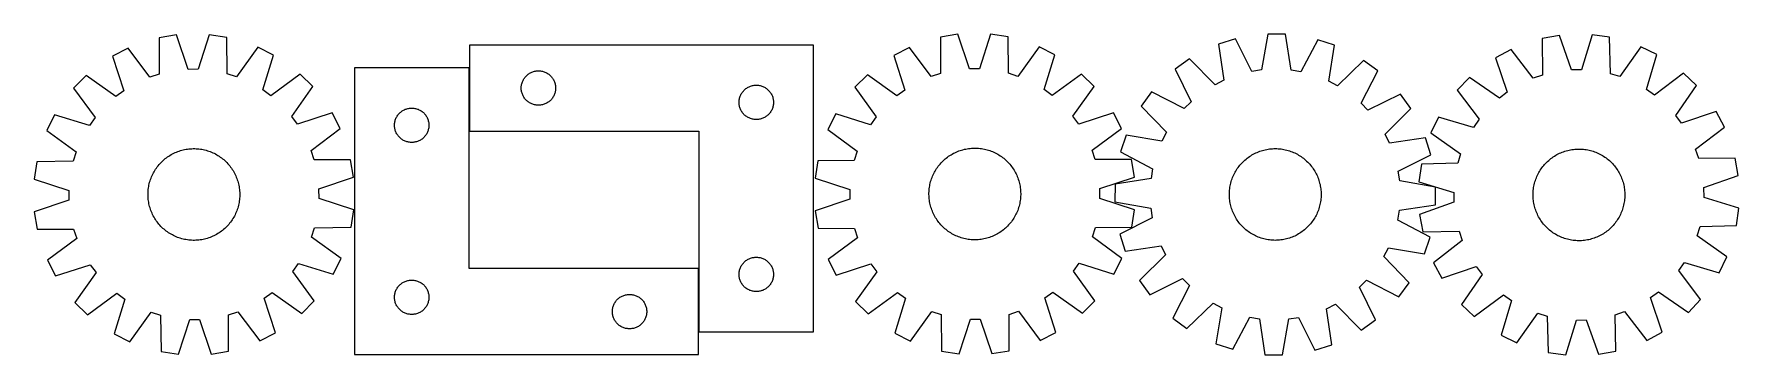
# Model space of a CAD drawing. Header units: millimetres. Extents: x 7 to 1493, y 7 to 286.
import ezdxf

# ---------------------------------------------------------------- set-up
doc = ezdxf.new("R2010")
doc.units = ezdxf.units.MM
doc.layers.add('CUT', color=7, linetype='CONTINUOUS', true_color=0x000000)

msp = doc.modelspace()

# ---------------------------------------------------------------- linework, layer by layer
at = {"layer": 'CUT'}
for p, q in [((130.889242, 285.577317), (115.707821, 283.076316)), ((115.707821, 283.076316), (115.729341, 251.311961)), ((141.058103, 255.484643), (130.889242, 285.577317)), ((159.427542, 285.754106), (149.632283, 255.537759)), ((174.638783, 283.441382), (159.427542, 285.754106)), ((175.010797, 251.679198), (174.638783, 283.441382)), ((797.193005, 283.617553), (797.125173, 251.853263)), ((812.381401, 286.075839), (797.193005, 283.617553)), ((822.465573, 255.95468), (812.381401, 286.075839)), ((840.920086, 286.17235), (831.039868, 255.983676)), ((856.124761, 283.816847), (840.920086, 286.17235)), ((856.407428, 252.053742), (856.124761, 283.816847)), ((1082.666527, 286.260449), (1077.242707, 254.962574)), ((1098.051955, 286.122043), (1082.666527, 286.260449)), ((1102.911836, 254.731657), (1098.051955, 286.122043)), ((1336.94257, 285.003972), (1321.7965, 282.297109)), ((1347.519012, 255.052117), (1336.94257, 285.003972)), ((1365.475841, 285.568161), (1356.091681, 255.221624)), ((1380.717076, 283.462147), (1365.475841, 285.568161)), ((1381.520238, 251.70794), (1380.717076, 283.462147)), ((88.620916, 274.08936), (74.955378, 267.01945)), ((107.591225, 248.611878), (88.620916, 274.08936)), ((201.83495, 274.790699), (183.18174, 249.080146)), ((215.587029, 267.890635), (201.83495, 274.790699)), ((206.125781, 237.568044), (215.587029, 267.890635)), ((686.518243, 276.710273), (386.518243, 276.710273)), ((386.518243, 276.710273), (386.518243, 201.710273)), ((686.518243, 26.710273), (686.518243, 276.710273)), ((770.080927, 274.706827), (756.395556, 267.675385)), ((756.395556, 267.675385), (766.146749, 237.444789)), ((788.979494, 249.176083), (770.080927, 274.706827)), ((883.296486, 275.089696), (864.571027, 249.431716)), ((897.029101, 268.150976), (883.296486, 275.089696)), ((887.482594, 237.855119), (897.029101, 268.150976)), ((1054.44002, 282.049732), (1039.764839, 277.427005)), ((1039.764839, 277.427005), (1044.278055, 245.984905)), ((1068.762205, 253.697487), (1054.44002, 282.049732)), ((1126.198141, 281.404202), (1111.368207, 253.314207)), ((1140.787783, 276.518212), (1126.198141, 281.404202)), ((1135.709642, 245.162395), (1140.787783, 276.518212)), ((1294.834092, 272.943268), (1281.26579, 265.688495)), ((1314.148518, 247.725661), (1294.834092, 272.943268)), ((1321.7965, 282.297109), (1322.249229, 250.535973)), ((1408.028173, 275.181458), (1389.72571, 249.220051)), ((1421.872655, 268.468719), (1408.028173, 275.181458)), ((1412.823917, 238.020482), (1421.872655, 268.468719)), ((74.955378, 267.01945), (84.79157, 236.816403)), ((149.632283, 255.537759), (141.058103, 255.484643)), ((385.985656, 256.77057), (285.985656, 256.77057)), ((285.985656, 256.77057), (285.985656, 6.77057)), ((385.985656, 81.77057), (385.985656, 256.77057)), ((439.468592, 252.450455), (440.159528, 252.795807)), ((440.159528, 252.795807), (440.867325, 253.105132)), ((440.867325, 253.105132), (441.590108, 253.377611)), ((441.590108, 253.377611), (442.325959, 253.612521)), ((442.325959, 253.612521), (443.072927, 253.809238)), ((443.072927, 253.809238), (443.829032, 253.967242)), ((443.829032, 253.967242), (444.592268, 254.086113)), ((444.592268, 254.086113), (445.360612, 254.165536)), ((445.360612, 254.165536), (446.132025, 254.2053)), ((446.132025, 254.2053), (446.904462, 254.2053)), ((446.904462, 254.2053), (447.675875, 254.165536)), ((447.675875, 254.165536), (448.444219, 254.086113)), ((448.444219, 254.086113), (449.207455, 253.967242)), ((449.207455, 253.967242), (449.96356, 253.809238)), ((449.96356, 253.809238), (450.710528, 253.612521)), ((450.710528, 253.612521), (451.446379, 253.377611)), ((451.446379, 253.377611), (452.169162, 253.105132)), ((452.169162, 253.105132), (452.876959, 252.795807)), ((452.876959, 252.795807), (453.567895, 252.450455)), ((831.039868, 255.983676), (822.465573, 255.95468)), ((1014.221019, 264.699905), (1001.692593, 255.76855)), ((1001.692593, 255.76855), (1015.70106, 227.259996)), ((1036.603551, 242.161116), (1014.221019, 264.699905)), ((1077.242707, 254.962574), (1068.762205, 253.697487)), ((1111.368207, 253.314207), (1102.911836, 254.731657)), ((1166.098504, 263.333629), (1143.314113, 241.201158)), ((1163.945145, 225.926407), (1178.464223, 254.178329)), ((1178.464223, 254.178329), (1166.098504, 263.333629)), ((1281.26579, 265.688495), (1291.511091, 235.62176)), ((1356.091681, 255.221624), (1347.519012, 255.052117)), ((51.971322, 250.102033), (41.159346, 239.155266)), ((41.159346, 239.155266), (59.847376, 213.470011)), ((77.886134, 231.733655), (51.971322, 250.102033)), ((115.729341, 251.311961), (107.591225, 248.611878)), ((183.18174, 249.080146), (175.010797, 251.679198)), ((238.778913, 251.259269), (213.093658, 232.571239)), ((231.357302, 214.532481), (249.72568, 240.447293)), ((249.72568, 240.447293), (238.778913, 251.259269)), ((431.518243, 239.210273), (431.538132, 239.982454)), ((431.538132, 238.438091), (431.518243, 239.210273)), ((431.538132, 239.982454), (431.597745, 240.752588)), ((431.597745, 237.667958), (431.538132, 238.438091)), ((431.597745, 240.752588), (431.696925, 241.518631)), ((431.696925, 241.518631), (431.835408, 242.278554)), ((431.835408, 242.278554), (432.012828, 243.03034)), ((432.012828, 243.03034), (432.228713, 243.771995)), ((432.228713, 243.771995), (432.482491, 244.501554)), ((432.482491, 244.501554), (432.77349, 245.217081)), ((432.77349, 245.217081), (433.100937, 245.91668)), ((433.100937, 245.91668), (433.463965, 246.598494)), ((433.463965, 246.598494), (433.86161, 247.260716)), ((433.86161, 247.260716), (434.292818, 247.901589)), ((434.292818, 247.901589), (434.756446, 248.519415)), ((434.756446, 248.519415), (435.251265, 249.112555)), ((435.251265, 249.112555), (435.775961, 249.679435)), ((435.775961, 249.679435), (436.329143, 250.218553)), ((436.329143, 250.218553), (436.909346, 250.728479)), ((436.909346, 250.728479), (437.515029, 251.207861)), ((437.515029, 251.207861), (438.144588, 251.655428)), ((438.144588, 251.655428), (438.796351, 252.069992)), ((438.796351, 252.069992), (439.468592, 252.450455)), ((453.567895, 252.450455), (454.240136, 252.069992)), ((454.240136, 252.069992), (454.891899, 251.655428)), ((454.891899, 251.655428), (455.521458, 251.207861)), ((455.521458, 251.207861), (456.127141, 250.728479)), ((456.127141, 250.728479), (456.707344, 250.218553)), ((456.707344, 250.218553), (457.260526, 249.679435)), ((457.260526, 249.679435), (457.785222, 249.112555)), ((457.785222, 249.112555), (458.280041, 248.519415)), ((458.280041, 248.519415), (458.743669, 247.901589)), ((458.743669, 247.901589), (459.174877, 247.260716)), ((459.174877, 247.260716), (459.572522, 246.598494)), ((459.572522, 246.598494), (459.93555, 245.91668)), ((459.93555, 245.91668), (460.262997, 245.217081)), ((460.262997, 245.217081), (460.553996, 244.501554)), ((460.553996, 244.501554), (460.807774, 243.771995)), ((460.807774, 243.771995), (461.023659, 243.03034)), ((461.023659, 243.03034), (461.201079, 242.278554)), ((461.201079, 242.278554), (461.339562, 241.518631)), ((461.339562, 241.518631), (461.438742, 240.752588)), ((461.438742, 240.752588), (461.498355, 239.982454)), ((461.498355, 238.438091), (461.438742, 237.667958)), ((461.498355, 239.982454), (461.518243, 239.210273)), ((461.518243, 239.210273), (461.498355, 238.438091)), ((626.329143, 237.718553), (626.909346, 238.228479)), ((626.909346, 238.228479), (627.515029, 238.707861)), ((627.515029, 238.707861), (628.144588, 239.155428)), ((628.144588, 239.155428), (628.796351, 239.569992)), ((628.796351, 239.569992), (629.468592, 239.950455)), ((629.468592, 239.950455), (630.159528, 240.295807)), ((630.159528, 240.295807), (630.867325, 240.605132)), ((630.867325, 240.605132), (631.590108, 240.877611)), ((631.590108, 240.877611), (632.325959, 241.112521)), ((632.325959, 241.112521), (633.072927, 241.309238)), ((633.072927, 241.309238), (633.829032, 241.467242)), ((633.829032, 241.467242), (634.592268, 241.586113)), ((634.592268, 241.586113), (635.360612, 241.665536)), ((635.360612, 241.665536), (636.132025, 241.7053)), ((636.132025, 241.7053), (636.904462, 241.7053)), ((636.904462, 241.7053), (637.675875, 241.665536)), ((637.675875, 241.665536), (638.444219, 241.586113)), ((638.444219, 241.586113), (639.207455, 241.467242)), ((639.207455, 241.467242), (639.96356, 241.309238)), ((639.96356, 241.309238), (640.710528, 241.112521)), ((640.710528, 241.112521), (641.446379, 240.877611)), ((641.446379, 240.877611), (642.169162, 240.605132)), ((642.169162, 240.605132), (642.876959, 240.295807)), ((642.876959, 240.295807), (643.567895, 239.950455)), ((643.567895, 239.950455), (644.240136, 239.569992)), ((644.240136, 239.569992), (644.891899, 239.155428)), ((644.891899, 239.155428), (645.521458, 238.707861)), ((645.521458, 238.707861), (646.127141, 238.228479)), ((646.127141, 238.228479), (646.707344, 237.718553)), ((733.364003, 250.822688), (722.521277, 239.906378)), ((722.521277, 239.906378), (741.136981, 214.168656)), ((759.227043, 232.381486), (733.364003, 250.822688)), ((797.125173, 251.853263), (788.979494, 249.176083)), ((864.571027, 249.431716), (856.407428, 252.053742)), ((920.17411, 251.454437), (894.436388, 232.838733)), ((912.649218, 214.748671), (931.09042, 240.611711)), ((931.09042, 240.611711), (920.17411, 251.454437)), ((1044.278055, 245.984905), (1036.603551, 242.161116)), ((1143.314113, 241.201158), (1135.709642, 245.162395)), ((1258.513511, 248.460621), (1247.851137, 237.368087)), ((1284.675291, 230.445738), (1258.513511, 248.460621)), ((1322.249229, 250.535973), (1314.148518, 247.725661)), ((1389.72571, 249.220051), (1381.520238, 251.70794)), ((1419.858986, 233.118729), (1412.823917, 238.020482)), ((1445.288177, 252.153722), (1419.858986, 233.118729)), ((1438.365829, 215.329568), (1456.380712, 241.491348)), ((1456.380712, 241.491348), (1445.288177, 252.153722)), ((84.79157, 236.816403), (77.886134, 231.733655)), ((213.093658, 232.571239), (206.125781, 237.568044)), ((431.696925, 236.901914), (431.597745, 237.667958)), ((431.835408, 236.141992), (431.696925, 236.901914)), ((432.012828, 235.390206), (431.835408, 236.141992)), ((432.228713, 234.64855), (432.012828, 235.390206)), ((432.482491, 233.918991), (432.228713, 234.64855)), ((432.77349, 233.203464), (432.482491, 233.918991)), ((433.100937, 232.503866), (432.77349, 233.203464)), ((433.463965, 231.822052), (433.100937, 232.503866)), ((433.86161, 231.15983), (433.463965, 231.822052)), ((434.292818, 230.518956), (433.86161, 231.15983)), ((434.756446, 229.901131), (434.292818, 230.518956)), ((435.251265, 229.307991), (434.756446, 229.901131)), ((435.775961, 228.74111), (435.251265, 229.307991)), ((436.329143, 228.201992), (435.775961, 228.74111)), ((436.909346, 227.692066), (436.329143, 228.201992)), ((437.515029, 227.212684), (436.909346, 227.692066)), ((438.144588, 226.765118), (437.515029, 227.212684)), ((438.796351, 226.350553), (438.144588, 226.765118)), ((439.468592, 225.970091), (438.796351, 226.350553)), ((440.159528, 225.624739), (439.468592, 225.970091)), ((440.867325, 225.315413), (440.159528, 225.624739)), ((441.590108, 225.042934), (440.867325, 225.315413)), ((442.325959, 224.808025), (441.590108, 225.042934)), ((443.072927, 224.611307), (442.325959, 224.808025)), ((443.829032, 224.453303), (443.072927, 224.611307)), ((444.592268, 224.334433), (443.829032, 224.453303)), ((445.360612, 224.25501), (444.592268, 224.334433)), ((446.132025, 224.215246), (445.360612, 224.25501)), ((446.904462, 224.215246), (446.132025, 224.215246)), ((447.675875, 224.25501), (446.904462, 224.215246)), ((448.444219, 224.334433), (447.675875, 224.25501)), ((449.207455, 224.453303), (448.444219, 224.334433)), ((449.96356, 224.611307), (449.207455, 224.453303)), ((450.710528, 224.808025), (449.96356, 224.611307)), ((451.446379, 225.042934), (450.710528, 224.808025)), ((452.169162, 225.315413), (451.446379, 225.042934)), ((452.876959, 225.624739), (452.169162, 225.315413)), ((453.567895, 225.970091), (452.876959, 225.624739)), ((454.240136, 226.350553), (453.567895, 225.970091)), ((454.891899, 226.765118), (454.240136, 226.350553)), ((455.521458, 227.212684), (454.891899, 226.765118)), ((456.127141, 227.692066), (455.521458, 227.212684)), ((456.707344, 228.201992), (456.127141, 227.692066)), ((457.260526, 228.74111), (456.707344, 228.201992)), ((457.785222, 229.307991), (457.260526, 228.74111)), ((458.280041, 229.901131), (457.785222, 229.307991)), ((458.743669, 230.518956), (458.280041, 229.901131)), ((459.174877, 231.15983), (458.743669, 230.518956)), ((459.572522, 231.822052), (459.174877, 231.15983)), ((459.93555, 232.503866), (459.572522, 231.822052)), ((460.262997, 233.203464), (459.93555, 232.503866)), ((460.553996, 233.918991), (460.262997, 233.203464)), ((460.807774, 234.64855), (460.553996, 233.918991)), ((461.023659, 235.390206), (460.807774, 234.64855)), ((461.201079, 236.141992), (461.023659, 235.390206)), ((461.339562, 236.901914), (461.201079, 236.141992)), ((461.438742, 237.667958), (461.339562, 236.901914)), ((621.518243, 226.710273), (621.538132, 227.482454)), ((621.538132, 225.938091), (621.518243, 226.710273)), ((621.538132, 227.482454), (621.597745, 228.252588)), ((621.597745, 225.167958), (621.538132, 225.938091)), ((621.597745, 228.252588), (621.696925, 229.018631)), ((621.696925, 224.401914), (621.597745, 225.167958)), ((621.696925, 229.018631), (621.835408, 229.778554)), ((621.835408, 223.641992), (621.696925, 224.401914)), ((621.835408, 229.778554), (622.012828, 230.53034)), ((622.012828, 222.890206), (621.835408, 223.641992)), ((622.012828, 230.53034), (622.228713, 231.271995)), ((622.228713, 231.271995), (622.482491, 232.001554)), ((622.482491, 232.001554), (622.77349, 232.717081)), ((622.77349, 232.717081), (623.100937, 233.41668)), ((623.100937, 233.41668), (623.463965, 234.098494)), ((623.463965, 234.098494), (623.86161, 234.760716)), ((623.86161, 234.760716), (624.292818, 235.401589)), ((624.292818, 235.401589), (624.756446, 236.019415)), ((624.756446, 236.019415), (625.251265, 236.612555)), ((625.251265, 236.612555), (625.775961, 237.179435)), ((625.775961, 237.179435), (626.329143, 237.718553)), ((646.707344, 237.718553), (647.260526, 237.179435)), ((647.260526, 237.179435), (647.785222, 236.612555)), ((647.785222, 236.612555), (648.280041, 236.019415)), ((648.280041, 236.019415), (648.743669, 235.401589)), ((648.743669, 235.401589), (649.174877, 234.760716)), ((649.174877, 234.760716), (649.572522, 234.098494)), ((649.572522, 234.098494), (649.93555, 233.41668)), ((649.93555, 233.41668), (650.262997, 232.717081)), ((650.262997, 232.717081), (650.553996, 232.001554)), ((650.553996, 232.001554), (650.807774, 231.271995)), ((650.807774, 231.271995), (651.023659, 230.53034)), ((651.023659, 230.53034), (651.201079, 229.778554)), ((651.201079, 223.641992), (651.023659, 222.890206)), ((651.201079, 229.778554), (651.339562, 229.018631)), ((651.339562, 224.401914), (651.201079, 223.641992)), ((651.339562, 229.018631), (651.438742, 228.252588)), ((651.438742, 225.167958), (651.339562, 224.401914)), ((651.438742, 228.252588), (651.498355, 227.482454)), ((651.498355, 225.938091), (651.438742, 225.167958)), ((651.498355, 227.482454), (651.518243, 226.710273)), ((651.518243, 226.710273), (651.498355, 225.938091)), ((766.146749, 237.444789), (759.227043, 232.381486)), ((894.436388, 232.838733), (887.482594, 237.855119)), ((981.331867, 235.770884), (972.176567, 223.405164)), ((972.176567, 223.405164), (994.309038, 200.620773)), ((1009.583789, 221.251805), (981.331867, 235.770884)), ((1015.70106, 227.259996), (1009.583789, 221.251805)), ((1169.953336, 219.809136), (1163.945145, 225.926407)), ((1198.461889, 233.817603), (1169.953336, 219.809136)), ((1207.393244, 221.289177), (1198.461889, 233.817603)), ((1247.851137, 237.368087), (1266.88613, 211.938895)), ((1291.511091, 235.62176), (1284.675291, 230.445738)), ((24.527979, 215.963382), (17.627916, 202.211303)), ((54.850571, 206.502134), (24.527979, 215.963382)), ((59.847376, 213.470011), (54.850571, 206.502134)), ((236.44005, 207.627045), (231.357302, 214.532481)), ((266.643097, 217.463237), (236.44005, 207.627045)), ((273.713007, 203.797699), (266.643097, 217.463237)), ((321.005545, 207.542751), (321.065158, 208.312885)), ((321.065158, 208.312885), (321.164337, 209.078928)), ((321.164337, 209.078928), (321.302821, 209.838851)), ((321.302821, 209.838851), (321.48024, 210.590636)), ((321.48024, 210.590636), (321.696125, 211.332292)), ((321.696125, 211.332292), (321.949904, 212.061851)), ((321.949904, 212.061851), (322.240902, 212.777378)), ((322.240902, 212.777378), (322.56835, 213.476976)), ((322.56835, 213.476976), (322.931377, 214.158791)), ((322.931377, 214.158791), (323.329022, 214.821012)), ((323.329022, 214.821012), (323.760231, 215.461886)), ((323.760231, 215.461886), (324.223859, 216.079712)), ((324.223859, 216.079712), (324.718677, 216.672851)), ((324.718677, 216.672851), (325.243373, 217.239732)), ((325.243373, 217.239732), (325.796556, 217.77885)), ((325.796556, 217.77885), (326.376758, 218.288776)), ((326.376758, 218.288776), (326.982442, 218.768158)), ((326.982442, 218.768158), (327.612, 219.215725)), ((327.612, 219.215725), (328.263764, 219.630289)), ((328.263764, 219.630289), (328.936005, 220.010752)), ((328.936005, 220.010752), (329.62694, 220.356104)), ((329.62694, 220.356104), (330.334737, 220.665429)), ((330.334737, 220.665429), (331.05752, 220.937908)), ((331.05752, 220.937908), (331.793371, 221.172818)), ((331.793371, 221.172818), (332.54034, 221.369535)), ((332.54034, 221.369535), (333.296444, 221.527539)), ((333.296444, 221.527539), (334.059681, 221.64641)), ((334.059681, 221.64641), (334.828024, 221.725832)), ((334.828024, 221.725832), (335.599437, 221.765597)), ((335.599437, 221.765597), (336.371875, 221.765597)), ((336.371875, 221.765597), (337.143288, 221.725832)), ((337.143288, 221.725832), (337.911631, 221.64641)), ((337.911631, 221.64641), (338.674867, 221.527539)), ((338.674867, 221.527539), (339.430972, 221.369535)), ((339.430972, 221.369535), (340.17794, 221.172818)), ((340.17794, 221.172818), (340.913792, 220.937908)), ((340.913792, 220.937908), (341.636574, 220.665429)), ((341.636574, 220.665429), (342.344372, 220.356104)), ((342.344372, 220.356104), (343.035307, 220.010752)), ((343.035307, 220.010752), (343.707548, 219.630289)), ((343.707548, 219.630289), (344.359312, 219.215725)), ((344.359312, 219.215725), (344.98887, 218.768158)), ((344.98887, 218.768158), (345.594554, 218.288776)), ((345.594554, 218.288776), (346.174756, 217.77885)), ((346.174756, 217.77885), (346.727939, 217.239732)), ((346.727939, 217.239732), (347.252635, 216.672851)), ((347.252635, 216.672851), (347.747453, 216.079712)), ((347.747453, 216.079712), (348.211081, 215.461886)), ((348.211081, 215.461886), (348.642289, 214.821012)), ((348.642289, 214.821012), (349.039934, 214.158791)), ((349.039934, 214.158791), (349.402962, 213.476976)), ((349.402962, 213.476976), (349.730409, 212.777378)), ((349.730409, 212.777378), (350.021408, 212.061851)), ((350.021408, 212.061851), (350.275187, 211.332292)), ((350.275187, 211.332292), (350.491072, 210.590636)), ((350.491072, 210.590636), (350.668491, 209.838851)), ((350.668491, 209.838851), (350.806974, 209.078928)), ((350.806974, 209.078928), (350.906154, 208.312885)), ((350.906154, 208.312885), (350.965767, 207.542751)), ((622.228713, 222.14855), (622.012828, 222.890206)), ((622.482491, 221.418991), (622.228713, 222.14855)), ((622.77349, 220.703464), (622.482491, 221.418991)), ((623.100937, 220.003866), (622.77349, 220.703464)), ((623.463965, 219.322052), (623.100937, 220.003866)), ((623.86161, 218.65983), (623.463965, 219.322052)), ((624.292818, 218.018956), (623.86161, 218.65983)), ((624.756446, 217.401131), (624.292818, 218.018956)), ((625.251265, 216.807991), (624.756446, 217.401131)), ((625.775961, 216.24111), (625.251265, 216.807991)), ((626.329143, 215.701992), (625.775961, 216.24111)), ((626.909346, 215.192066), (626.329143, 215.701992)), ((627.515029, 214.712684), (626.909346, 215.192066)), ((628.144588, 214.265118), (627.515029, 214.712684)), ((628.796351, 213.850553), (628.144588, 214.265118)), ((629.468592, 213.470091), (628.796351, 213.850553)), ((630.159528, 213.124739), (629.468592, 213.470091)), ((630.867325, 212.815413), (630.159528, 213.124739)), ((631.590108, 212.542934), (630.867325, 212.815413)), ((632.325959, 212.308025), (631.590108, 212.542934)), ((633.072927, 212.111307), (632.325959, 212.308025)), ((633.829032, 211.953303), (633.072927, 212.111307)), ((634.592268, 211.834433), (633.829032, 211.953303)), ((635.360612, 211.75501), (634.592268, 211.834433)), ((636.132025, 211.715246), (635.360612, 211.75501)), ((636.904462, 211.715246), (636.132025, 211.715246)), ((637.675875, 211.75501), (636.904462, 211.715246)), ((638.444219, 211.834433), (637.675875, 211.75501)), ((639.207455, 211.953303), (638.444219, 211.834433)), ((639.96356, 212.111307), (639.207455, 211.953303)), ((640.710528, 212.308025), (639.96356, 212.111307)), ((641.446379, 212.542934), (640.710528, 212.308025)), ((642.169162, 212.815413), (641.446379, 212.542934)), ((642.876959, 213.124739), (642.169162, 212.815413)), ((643.567895, 213.470091), (642.876959, 213.124739)), ((644.240136, 213.850553), (643.567895, 213.470091)), ((644.891899, 214.265118), (644.240136, 213.850553)), ((645.521458, 214.712684), (644.891899, 214.265118)), ((646.127141, 215.192066), (645.521458, 214.712684)), ((646.707344, 215.701992), (646.127141, 215.192066)), ((647.260526, 216.24111), (646.707344, 215.701992)), ((647.785222, 216.807991), (647.260526, 216.24111)), ((648.280041, 217.401131), (647.785222, 216.807991)), ((648.743669, 218.018956), (648.280041, 217.401131)), ((649.174877, 218.65983), (648.743669, 218.018956)), ((649.572522, 219.322052), (649.174877, 218.65983)), ((649.93555, 220.003866), (649.572522, 219.322052)), ((650.262997, 220.703464), (649.93555, 220.003866)), ((650.553996, 221.418991), (650.262997, 220.703464)), ((650.807774, 222.14855), (650.553996, 221.418991)), ((651.023659, 222.890206), (650.807774, 222.14855)), ((705.824738, 216.761369), (698.886018, 203.028755)), ((736.120595, 207.214863), (705.824738, 216.761369)), ((741.136981, 214.168656), (736.120595, 207.214863)), ((917.71252, 207.828965), (912.649218, 214.748671)), ((947.943117, 217.580158), (917.71252, 207.828965)), ((954.974559, 203.894787), (947.943117, 217.580158)), ((1184.854456, 198.906644), (1207.393244, 221.289177)), ((1231.53614, 213.952564), (1224.823401, 200.108082)), ((1261.984376, 204.903827), (1231.53614, 213.952564)), ((1266.88613, 211.938895), (1261.984376, 204.903827)), ((1443.541851, 208.493768), (1438.365829, 215.329568)), ((1473.608586, 218.739069), (1443.541851, 208.493768)), ((1480.863359, 205.170767), (1473.608586, 218.739069)), ((17.627916, 202.211303), (43.338469, 183.558093)), ((248.235525, 184.82739), (273.713007, 203.797699)), ((320.985656, 206.77057), (321.005545, 207.542751)), ((321.005545, 205.998388), (320.985656, 206.77057)), ((321.065158, 205.228255), (321.005545, 205.998388)), ((321.164337, 204.462211), (321.065158, 205.228255)), ((321.302821, 203.702289), (321.164337, 204.462211)), ((321.48024, 202.950503), (321.302821, 203.702289)), ((321.696125, 202.208847), (321.48024, 202.950503)), ((321.949904, 201.479288), (321.696125, 202.208847)), ((322.240902, 200.763761), (321.949904, 201.479288)), ((322.56835, 200.064163), (322.240902, 200.763761)), ((322.931377, 199.382349), (322.56835, 200.064163)), ((323.329022, 198.720127), (322.931377, 199.382349)), ((323.760231, 198.079253), (323.329022, 198.720127)), ((324.223859, 197.461427), (323.760231, 198.079253)), ((324.718677, 196.868288), (324.223859, 197.461427)), ((325.243373, 196.301407), (324.718677, 196.868288)), ((325.796556, 195.762289), (325.243373, 196.301407)), ((326.376758, 195.252363), (325.796556, 195.762289)), ((326.982442, 194.772981), (326.376758, 195.252363)), ((327.612, 194.325414), (326.982442, 194.772981)), ((328.263764, 193.91085), (327.612, 194.325414)), ((328.936005, 193.530388), (328.263764, 193.91085)), ((329.62694, 193.185036), (328.936005, 193.530388)), ((343.035307, 193.530388), (342.344372, 193.185036)), ((343.707548, 193.91085), (343.035307, 193.530388)), ((344.359312, 194.325414), (343.707548, 193.91085)), ((344.98887, 194.772981), (344.359312, 194.325414)), ((345.594554, 195.252363), (344.98887, 194.772981)), ((346.174756, 195.762289), (345.594554, 195.252363)), ((346.727939, 196.301407), (346.174756, 195.762289)), ((347.252635, 196.868288), (346.727939, 196.301407)), ((347.747453, 197.461427), (347.252635, 196.868288)), ((348.211081, 198.079253), (347.747453, 197.461427)), ((348.642289, 198.720127), (348.211081, 198.079253)), ((349.039934, 199.382349), (348.642289, 198.720127)), ((349.402962, 200.064163), (349.039934, 199.382349)), ((349.730409, 200.763761), (349.402962, 200.064163)), ((350.021408, 201.479288), (349.730409, 200.763761)), ((350.275187, 202.208847), (350.021408, 201.479288)), ((350.491072, 202.950503), (350.275187, 202.208847)), ((350.668491, 203.702289), (350.491072, 202.950503)), ((350.806974, 204.462211), (350.668491, 203.702289)), ((350.906154, 205.228255), (350.806974, 204.462211)), ((350.965767, 205.998388), (350.906154, 205.228255)), ((350.965767, 207.542751), (350.985656, 206.77057)), ((350.985656, 206.77057), (350.965767, 205.998388)), ((386.518243, 201.710273), (586.518243, 201.710273)), ((586.518243, 201.710273), (586.518243, 26.710273)), ((698.886018, 203.028755), (724.543998, 184.303296)), ((929.443814, 184.99622), (954.974559, 203.894787)), ((958.991984, 198.094443), (954.105993, 183.504801)), ((990.3478, 193.016302), (958.991984, 198.094443)), ((994.309038, 200.620773), (990.3478, 193.016302)), ((1188.678245, 191.232141), (1184.854456, 198.906644)), ((1220.120344, 195.745357), (1188.678245, 191.232141)), ((1224.743071, 181.070176), (1220.120344, 195.745357)), ((1224.823401, 200.108082), (1250.784808, 181.80562)), ((1455.645752, 185.856341), (1480.863359, 205.170767)), ((43.338469, 183.558093), (40.739417, 175.38715)), ((121.063257, 177.656155), (122.05743, 178.424676)), ((122.05743, 178.424676), (123.075253, 179.161591)), ((123.075253, 179.161591), (124.115721, 179.866171)), ((124.115721, 179.866171), (125.177807, 180.537722)), ((125.177807, 180.537722), (126.260463, 181.17558)), ((126.260463, 181.17558), (127.36262, 181.779117)), ((127.36262, 181.779117), (128.483191, 182.347736)), ((128.483191, 182.347736), (129.621069, 182.880877)), ((129.621069, 182.880877), (130.775133, 183.378013)), ((130.775133, 183.378013), (131.944242, 183.838654)), ((131.944242, 183.838654), (133.127244, 184.262345)), ((133.127244, 184.262345), (134.32297, 184.648667)), ((134.32297, 184.648667), (135.530241, 184.997241)), ((135.530241, 184.997241), (136.747866, 185.307721)), ((136.747866, 185.307721), (137.974642, 185.579802)), ((137.974642, 185.579802), (139.209358, 185.813214)), ((139.209358, 185.813214), (140.450798, 186.007727)), ((140.450798, 186.007727), (141.697734, 186.163151)), ((141.697734, 186.163151), (142.948937, 186.27933)), ((142.948937, 186.27933), (144.203172, 186.35615)), ((144.203172, 186.35615), (145.459201, 186.393537)), ((145.459201, 186.393537), (146.715785, 186.391452)), ((146.715785, 186.391452), (147.971683, 186.349897)), ((147.971683, 186.349897), (149.225656, 186.268915)), ((149.225656, 186.268915), (150.476467, 186.148584)), ((150.476467, 186.148584), (151.722881, 185.989024)), ((151.722881, 185.989024), (152.963668, 185.790392)), ((152.963668, 185.790392), (154.197603, 185.552883)), ((154.197603, 185.552883), (155.423469, 185.276733)), ((155.423469, 185.276733), (156.640056, 184.962214)), ((156.640056, 184.962214), (157.846164, 184.609636)), ((157.846164, 184.609636), (159.040602, 184.219348)), ((159.040602, 184.219348), (160.222191, 183.791733)), ((160.222191, 183.791733), (161.389765, 183.327216)), ((161.389765, 183.327216), (162.542173, 182.826252)), ((162.542173, 182.826252), (163.678276, 182.289339)), ((163.678276, 182.289339), (164.796954, 181.717004)), ((164.796954, 181.717004), (165.897102, 181.109813)), ((165.897102, 181.109813), (166.977635, 180.468365)), ((166.977635, 180.468365), (168.037486, 179.793294)), ((168.037486, 179.793294), (169.07561, 179.085264)), ((169.07561, 179.085264), (170.090982, 178.344976)), ((250.935608, 176.689274), (248.235525, 184.82739)), ((330.334737, 192.87571), (329.62694, 193.185036)), ((331.05752, 192.603231), (330.334737, 192.87571)), ((331.793371, 192.368321), (331.05752, 192.603231)), ((332.54034, 192.171604), (331.793371, 192.368321)), ((333.296444, 192.0136), (332.54034, 192.171604)), ((334.059681, 191.894729), (333.296444, 192.0136)), ((334.828024, 191.815307), (334.059681, 191.894729)), ((335.599437, 191.775543), (334.828024, 191.815307)), ((336.371875, 191.775543), (335.599437, 191.775543)), ((337.143288, 191.815307), (336.371875, 191.775543)), ((337.911631, 191.894729), (337.143288, 191.815307)), ((338.674867, 192.0136), (337.911631, 191.894729)), ((339.430972, 192.171604), (338.674867, 192.0136)), ((340.17794, 192.368321), (339.430972, 192.171604)), ((340.913792, 192.603231), (340.17794, 192.368321)), ((341.636574, 192.87571), (340.913792, 192.603231)), ((342.344372, 193.185036), (341.636574, 192.87571)), ((724.543998, 184.303296), (721.921973, 176.139696)), ((802.251877, 178.182744), (803.248208, 178.948466)), ((803.248208, 178.948466), (804.2681, 179.682514)), ((804.2681, 179.682514), (805.310546, 180.384165)), ((805.310546, 180.384165), (806.374517, 181.052726)), ((806.374517, 181.052726), (807.458962, 181.687536)), ((807.458962, 181.687536), (808.562813, 182.28797)), ((808.562813, 182.28797), (809.684979, 182.853435)), ((809.684979, 182.853435), (810.824353, 183.383373)), ((810.824353, 183.383373), (811.97981, 183.877261)), ((811.97981, 183.877261), (813.150211, 184.334611)), ((813.150211, 184.334611), (814.334399, 184.754972)), ((814.334399, 184.754972), (815.531208, 185.13793)), ((815.531208, 185.13793), (816.739455, 185.483106)), ((816.739455, 185.483106), (817.957947, 185.79016)), ((817.957947, 185.79016), (819.185484, 186.058788)), ((819.185484, 186.058788), (820.420852, 186.288726)), ((820.420852, 186.288726), (821.662834, 186.479747)), ((821.662834, 186.479747), (822.910202, 186.631662)), ((822.910202, 186.631662), (824.161727, 186.744321)), ((824.161727, 186.744321), (825.416174, 186.817613)), ((825.416174, 186.817613), (826.672303, 186.851466)), ((826.672303, 186.851466), (827.928876, 186.845847)), ((827.928876, 186.845847), (829.184652, 186.80076)), ((829.184652, 186.80076), (830.438392, 186.71625)), ((830.438392, 186.71625), (831.68886, 186.592402)), ((831.68886, 186.592402), (832.93482, 186.429336)), ((832.93482, 186.429336), (834.175043, 186.227214)), ((834.175043, 186.227214), (835.408305, 185.986236)), ((835.408305, 185.986236), (836.63339, 185.706638)), ((836.63339, 185.706638), (837.849087, 185.388698)), ((837.849087, 185.388698), (839.054199, 185.032729)), ((839.054199, 185.032729), (840.247534, 184.639082)), ((840.247534, 184.639082), (841.427915, 184.208146)), ((841.427915, 184.208146), (842.594178, 183.740345)), ((842.594178, 183.740345), (843.745172, 183.236143)), ((843.745172, 183.236143), (844.87976, 182.696035)), ((844.87976, 182.696035), (845.996824, 182.120556)), ((845.996824, 182.120556), (847.09526, 181.510273)), ((847.09526, 181.510273), (848.173984, 180.865788)), ((848.173984, 180.865788), (849.231932, 180.187738)), ((849.231932, 180.187738), (850.26806, 179.476791)), ((850.26806, 179.476791), (851.281346, 178.733649)), ((851.281346, 178.733649), (852.270789, 177.959047)), ((932.120994, 176.850541), (929.443814, 184.99622)), ((954.105993, 183.504801), (982.195988, 168.674867)), ((1064.621586, 178.042598), (1065.627318, 178.795929)), ((1065.627318, 178.795929), (1066.656218, 179.517298)), ((1066.656218, 179.517298), (1067.707268, 180.205993)), ((1067.707268, 180.205993), (1068.779432, 180.861333)), ((1068.779432, 180.861333), (1069.871652, 181.482673)), ((1069.871652, 181.482673), (1070.982849, 182.069398)), ((1070.982849, 182.069398), (1072.111928, 182.620931)), ((1072.111928, 182.620931), (1073.257774, 183.136726)), ((1073.257774, 183.136726), (1074.419255, 183.616274)), ((1074.419255, 183.616274), (1075.595227, 184.059103)), ((1075.595227, 184.059103), (1076.784528, 184.464776)), ((1076.784528, 184.464776), (1077.985985, 184.832891)), ((1077.985985, 184.832891), (1079.198411, 185.163086)), ((1079.198411, 185.163086), (1080.420611, 185.455035)), ((1080.420611, 185.455035), (1081.651378, 185.70845)), ((1081.651378, 185.70845), (1082.889498, 185.92308)), ((1082.889498, 185.92308), (1084.133749, 186.098714)), ((1084.133749, 186.098714), (1085.382902, 186.235178)), ((1085.382902, 186.235178), (1086.635726, 186.332339)), ((1086.635726, 186.332339), (1087.890983, 186.390099)), ((1087.890983, 186.390099), (1089.147435, 186.408402)), ((1089.147435, 186.408402), (1090.403842, 186.38723)), ((1090.403842, 186.38723), (1091.658964, 186.326604)), ((1091.658964, 186.326604), (1092.911562, 186.226583)), ((1092.911562, 186.226583), (1094.160401, 186.087267)), ((1094.160401, 186.087267), (1095.404247, 185.908792)), ((1095.404247, 185.908792), (1096.641874, 185.691335)), ((1096.641874, 185.691335), (1097.872059, 185.435111)), ((1097.872059, 185.435111), (1099.093589, 185.140372)), ((1099.093589, 185.140372), (1100.305259, 184.80741)), ((1100.305259, 184.80741), (1101.505872, 184.436552)), ((1101.505872, 184.436552), (1102.694243, 184.028165)), ((1102.694243, 184.028165), (1103.869201, 183.582652)), ((1103.869201, 183.582652), (1105.029584, 183.100452)), ((1105.029584, 183.100452), (1106.174249, 182.582042)), ((1106.174249, 182.582042), (1107.302066, 182.027933)), ((1107.302066, 182.027933), (1108.411921, 181.438672)), ((1108.411921, 181.438672), (1109.502719, 180.81484)), ((1109.502719, 180.81484), (1110.573384, 180.157053)), ((1110.573384, 180.157053), (1111.622859, 179.465961)), ((1111.622859, 179.465961), (1112.650108, 178.742244)), ((1112.650108, 178.742244), (1113.654118, 177.986618)), ((1196.390827, 166.747991), (1224.743071, 181.070176)), ((1250.784808, 181.80562), (1248.296919, 173.600147)), ((1329.566203, 177.74131), (1330.573929, 178.491974)), ((1330.573929, 178.491974), (1331.604736, 179.210614)), ((1331.604736, 179.210614), (1332.657607, 179.896521)), ((1332.657607, 179.896521), (1333.731504, 180.549019)), ((1333.731504, 180.549019), (1334.825367, 181.167462)), ((1334.825367, 181.167462), (1335.938115, 181.751241)), ((1335.938115, 181.751241), (1337.068651, 182.299779)), ((1337.068651, 182.299779), (1338.215859, 182.812536)), ((1338.215859, 182.812536), (1339.378608, 183.289006)), ((1339.378608, 183.289006), (1340.555749, 183.728717)), ((1340.555749, 183.728717), (1341.746121, 184.131237)), ((1341.746121, 184.131237), (1342.948548, 184.496167)), ((1342.948548, 184.496167), (1344.161846, 184.823148)), ((1344.161846, 184.823148), (1345.384815, 185.111857)), ((1345.384815, 185.111857), (1346.616249, 185.36201)), ((1346.616249, 185.36201), (1347.854933, 185.573358)), ((1347.854933, 185.573358), (1349.099645, 185.745695)), ((1349.099645, 185.745695), (1350.349156, 185.878849)), ((1350.349156, 185.878849), (1351.602232, 185.972689)), ((1351.602232, 185.972689), (1352.857638, 186.027123)), ((1352.857638, 186.027123), (1354.114134, 186.042097)), ((1354.114134, 186.042097), (1355.370481, 186.017595)), ((1355.370481, 186.017595), (1356.625438, 185.953643)), ((1356.625438, 185.953643), (1357.877767, 185.850304)), ((1357.877767, 185.850304), (1359.126232, 185.707679)), ((1359.126232, 185.707679), (1360.369601, 185.525909)), ((1360.369601, 185.525909), (1361.606647, 185.305174)), ((1361.606647, 185.305174), (1362.836149, 185.04569)), ((1362.836149, 185.04569), (1364.056894, 184.747716)), ((1364.056894, 184.747716), (1365.267676, 184.411544)), ((1365.267676, 184.411544), (1366.467302, 184.037506)), ((1366.467302, 184.037506), (1367.654588, 183.625972)), ((1367.654588, 183.625972), (1368.82836, 183.177347)), ((1368.82836, 183.177347), (1369.987462, 182.692074)), ((1369.987462, 182.692074), (1371.13075, 182.170633)), ((1371.13075, 182.170633), (1372.257094, 181.613537)), ((1372.257094, 181.613537), (1373.365383, 181.021337)), ((1373.365383, 181.021337), (1374.454525, 180.394617)), ((1374.454525, 180.394617), (1375.523443, 179.733995)), ((1375.523443, 179.733995), (1376.571083, 179.040124)), ((1376.571083, 179.040124), (1377.596411, 178.313688)), ((1458.456063, 177.75563), (1455.645752, 185.856341)), ((8.977233, 175.015136), (6.664509, 159.803895)), ((40.739417, 175.38715), (8.977233, 175.015136)), ((109.592362, 162.918526), (110.129276, 164.054629)), ((110.129276, 164.054629), (110.701611, 165.173307)), ((110.701611, 165.173307), (111.308802, 166.273455)), ((111.308802, 166.273455), (111.95025, 167.353988)), ((111.95025, 167.353988), (112.625321, 168.413839)), ((112.625321, 168.413839), (113.333351, 169.451963)), ((113.333351, 169.451963), (114.073639, 170.467335)), ((114.073639, 170.467335), (114.845455, 171.458953)), ((114.845455, 171.458953), (115.648038, 172.425839)), ((115.648038, 172.425839), (116.480596, 173.367037)), ((116.480596, 173.367037), (117.342307, 174.28162)), ((117.342307, 174.28162), (118.23232, 175.168684)), ((118.23232, 175.168684), (119.149757, 176.027355)), ((119.149757, 176.027355), (120.093713, 176.856785)), ((120.093713, 176.856785), (121.063257, 177.656155)), ((170.090982, 178.344976), (171.0826, 177.57316)), ((171.0826, 177.57316), (172.049486, 176.770577)), ((172.049486, 176.770577), (172.990684, 175.938019)), ((172.990684, 175.938019), (173.905267, 175.076308)), ((173.905267, 175.076308), (174.792331, 174.186295)), ((174.792331, 174.186295), (175.651002, 173.268858)), ((175.651002, 173.268858), (176.480432, 172.324902)), ((176.480432, 172.324902), (177.279802, 171.355358)), ((177.279802, 171.355358), (178.048323, 170.361185)), ((178.048323, 170.361185), (178.785238, 169.343362)), ((178.785238, 169.343362), (179.489818, 168.302894)), ((179.489818, 168.302894), (180.161369, 167.240808)), ((180.161369, 167.240808), (180.799227, 166.158152)), ((180.799227, 166.158152), (181.402764, 165.055995)), ((181.402764, 165.055995), (181.971383, 163.935424)), ((181.971383, 163.935424), (182.504524, 162.797546)), ((282.699963, 176.710794), (250.935608, 176.689274)), ((285.200964, 161.529373), (282.699963, 176.710794)), ((690.158867, 175.857029), (687.803364, 160.652354)), ((721.921973, 176.139696), (690.158867, 175.857029)), ((790.739572, 163.47744), (791.279679, 164.612029)), ((791.279679, 164.612029), (791.855158, 165.729092)), ((791.855158, 165.729092), (792.465442, 166.827528)), ((792.465442, 166.827528), (793.109926, 167.906252)), ((793.109926, 167.906252), (793.787977, 168.964201)), ((793.787977, 168.964201), (794.498923, 170.000329)), ((794.498923, 170.000329), (795.242065, 171.013614)), ((795.242065, 171.013614), (796.016667, 172.003057)), ((796.016667, 172.003057), (796.821967, 172.967681)), ((796.821967, 172.967681), (797.657169, 173.906534)), ((797.657169, 173.906534), (798.521449, 174.818689)), ((798.521449, 174.818689), (799.413954, 175.703247)), ((799.413954, 175.703247), (800.333803, 176.559333)), ((800.333803, 176.559333), (801.280089, 177.386104)), ((801.280089, 177.386104), (802.251877, 178.182744)), ((852.270789, 177.959047), (853.235413, 177.153747)), ((853.235413, 177.153747), (854.174266, 176.318545)), ((854.174266, 176.318545), (855.086421, 175.454265)), ((855.086421, 175.454265), (855.970978, 174.56176)), ((855.970978, 174.56176), (856.827065, 173.641911)), ((856.827065, 173.641911), (857.653836, 172.695626)), ((857.653836, 172.695626), (858.450476, 171.723837)), ((858.450476, 171.723837), (859.216198, 170.727506)), ((859.216198, 170.727506), (859.950246, 169.707614)), ((859.950246, 169.707614), (860.651897, 168.665168)), ((860.651897, 168.665168), (861.320457, 167.601197)), ((861.320457, 167.601197), (861.955268, 166.516752)), ((861.955268, 166.516752), (862.555702, 165.412901)), ((862.555702, 165.412901), (863.121167, 164.290735)), ((863.121167, 164.290735), (863.651105, 163.151361)), ((963.885285, 176.782709), (932.120994, 176.850541)), ((966.343571, 161.594313), (963.885285, 176.782709)), ((982.195988, 168.674867), (980.778538, 160.218497)), ((1052.928153, 163.480909), (1053.482262, 164.608726)), ((1053.482262, 164.608726), (1054.071524, 165.718581)), ((1054.071524, 165.718581), (1054.695356, 166.809379)), ((1054.695356, 166.809379), (1055.353142, 167.880044)), ((1055.353142, 167.880044), (1056.044235, 168.929519)), ((1056.044235, 168.929519), (1056.767952, 169.956768)), ((1056.767952, 169.956768), (1057.523578, 170.960778)), ((1057.523578, 170.960778), (1058.310367, 171.940558)), ((1058.310367, 171.940558), (1059.127545, 172.895141)), ((1059.127545, 172.895141), (1059.974303, 173.823584)), ((1059.974303, 173.823584), (1060.849806, 174.724972)), ((1060.849806, 174.724972), (1061.753191, 175.598415)), ((1061.753191, 175.598415), (1062.683566, 176.443051)), ((1062.683566, 176.443051), (1063.640012, 177.258047)), ((1063.640012, 177.258047), (1064.621586, 178.042598)), ((1113.654118, 177.986618), (1114.633898, 177.199828)), ((1114.633898, 177.199828), (1115.588481, 176.382651)), ((1115.588481, 176.382651), (1116.516924, 175.535893)), ((1116.516924, 175.535893), (1117.418312, 174.660389)), ((1117.418312, 174.660389), (1118.291755, 173.757004)), ((1118.291755, 173.757004), (1119.136391, 172.82663)), ((1119.136391, 172.82663), (1119.951387, 171.870184)), ((1119.951387, 171.870184), (1120.735937, 170.88861)), ((1120.735937, 170.88861), (1121.489269, 169.882877)), ((1121.489269, 169.882877), (1122.210638, 168.853978)), ((1122.210638, 168.853978), (1122.899332, 167.802928)), ((1122.899332, 167.802928), (1123.554673, 166.730764)), ((1123.554673, 166.730764), (1124.176012, 165.638544)), ((1124.176012, 165.638544), (1124.762738, 164.527346)), ((1124.762738, 164.527346), (1125.31427, 163.398268)), ((1197.655914, 158.267488), (1196.390827, 166.747991)), ((1216.542712, 172.796985), (1214.436698, 157.55575)), ((1248.296919, 173.600147), (1216.542712, 172.796985)), ((1317.834226, 163.210659), (1318.391322, 164.337003)), ((1318.391322, 164.337003), (1318.983522, 165.445293)), ((1318.983522, 165.445293), (1319.610242, 166.534434)), ((1319.610242, 166.534434), (1320.270864, 167.603352)), ((1320.270864, 167.603352), (1320.964735, 168.650992)), ((1320.964735, 168.650992), (1321.691171, 169.67632)), ((1321.691171, 169.67632), (1322.449455, 170.678324)), ((1322.449455, 170.678324), (1323.238838, 171.656016)), ((1323.238838, 171.656016), (1324.058542, 172.60843)), ((1324.058542, 172.60843), (1324.907757, 173.534626)), ((1324.907757, 173.534626), (1325.785646, 174.433691)), ((1325.785646, 174.433691), (1326.691342, 175.304738)), ((1326.691342, 175.304738), (1327.623952, 176.146905)), ((1327.623952, 176.146905), (1328.582554, 176.959364)), ((1328.582554, 176.959364), (1329.566203, 177.74131)), ((1377.596411, 178.313688), (1378.598415, 177.555404)), ((1378.598415, 177.555404), (1379.576107, 176.766021)), ((1379.576107, 176.766021), (1380.528521, 175.946317)), ((1380.528521, 175.946317), (1381.454717, 175.097102)), ((1381.454717, 175.097102), (1382.353782, 174.219213)), ((1382.353782, 174.219213), (1383.224828, 173.313517)), ((1383.224828, 173.313517), (1384.066996, 172.380907)), ((1384.066996, 172.380907), (1384.879454, 171.422305)), ((1384.879454, 171.422305), (1385.661401, 170.438656)), ((1385.661401, 170.438656), (1386.412065, 169.43093)), ((1386.412065, 169.43093), (1387.130705, 168.400123)), ((1387.130705, 168.400123), (1387.816612, 167.347252)), ((1387.816612, 167.347252), (1388.469109, 166.273355)), ((1388.469109, 166.273355), (1389.087553, 165.179492)), ((1389.087553, 165.179492), (1389.671332, 164.066744)), ((1389.671332, 164.066744), (1390.21987, 162.936208)), ((1490.2172, 178.208359), (1458.456063, 177.75563)), ((1492.924063, 163.062288), (1490.2172, 178.208359)), ((6.664509, 159.803895), (36.880856, 150.008636)), ((36.880856, 150.008636), (36.933972, 141.434456)), ((106.068717, 148.348036), (106.1497, 149.602009)), ((106.1497, 149.602009), (106.270031, 150.85282)), ((106.270031, 150.85282), (106.429591, 152.099234)), ((106.429591, 152.099234), (106.628223, 153.340021)), ((106.628223, 153.340021), (106.865732, 154.573956)), ((106.865732, 154.573956), (107.141882, 155.799822)), ((107.141882, 155.799822), (107.456401, 157.016409)), ((107.456401, 157.016409), (107.808979, 158.222517)), ((107.808979, 158.222517), (108.199267, 159.416955)), ((108.199267, 159.416955), (108.626881, 160.598544)), ((108.626881, 160.598544), (109.091399, 161.766118)), ((109.091399, 161.766118), (109.592362, 162.918526)), ((182.504524, 162.797546), (183.00166, 161.643482)), ((183.00166, 161.643482), (183.462301, 160.474373)), ((183.462301, 160.474373), (183.885992, 159.291371)), ((183.885992, 159.291371), (184.272314, 158.095644)), ((184.272314, 158.095644), (184.620888, 156.888373)), ((184.620888, 156.888373), (184.931368, 155.670749)), ((184.931368, 155.670749), (185.203449, 154.443973)), ((185.203449, 154.443973), (185.436861, 153.209256)), ((185.436861, 153.209256), (185.631374, 151.967817)), ((185.631374, 151.967817), (185.786798, 150.720881)), ((185.786798, 150.720881), (185.902977, 149.469678)), ((185.902977, 149.469678), (185.979797, 148.215443)), ((255.10829, 151.360511), (285.200964, 161.529373)), ((255.161406, 142.786332), (255.10829, 151.360511)), ((687.803364, 160.652354), (717.992038, 150.772136)), ((717.992038, 150.772136), (718.021034, 142.197841)), ((787.129867, 147.661144), (787.174954, 148.91692)), ((787.174954, 148.91692), (787.259464, 150.170661)), ((787.259464, 150.170661), (787.383312, 151.421128)), ((787.383312, 151.421128), (787.546378, 152.667088)), ((787.546378, 152.667088), (787.7485, 153.907311)), ((787.7485, 153.907311), (787.989478, 155.140573)), ((787.989478, 155.140573), (788.269076, 156.365658)), ((788.269076, 156.365658), (788.587016, 157.581356)), ((788.587016, 157.581356), (788.942985, 158.786467)), ((788.942985, 158.786467), (789.336632, 159.979802)), ((789.336632, 159.979802), (789.767568, 161.160184)), ((789.767568, 161.160184), (790.235369, 162.326447)), ((790.235369, 162.326447), (790.739572, 163.47744)), ((863.651105, 163.151361), (864.144992, 161.995904)), ((864.144992, 161.995904), (864.602343, 160.825503)), ((864.602343, 160.825503), (865.022704, 159.641315)), ((865.022704, 159.641315), (865.405662, 158.444506)), ((865.405662, 158.444506), (865.750838, 157.23626)), ((865.750838, 157.23626), (866.057891, 156.017767)), ((866.057891, 156.017767), (866.32652, 154.79023)), ((866.32652, 154.79023), (866.556458, 153.554862)), ((866.556458, 153.554862), (866.747479, 152.31288)), ((866.747479, 152.31288), (866.899394, 151.065512)), ((866.899394, 151.065512), (867.012053, 149.813987)), ((867.012053, 149.813987), (867.085345, 148.559541)), ((936.222412, 151.510141), (966.343571, 161.594313)), ((936.251408, 142.935846), (936.222412, 151.510141)), ((949.388153, 155.358615), (949.249747, 139.973187)), ((980.778538, 160.218497), (949.388153, 155.358615)), ((1049.122966, 147.710502), (1049.183592, 148.965624)), ((1049.183592, 148.965624), (1049.283613, 150.218223)), ((1049.283613, 150.218223), (1049.422929, 151.467061)), ((1049.422929, 151.467061), (1049.601404, 152.710907)), ((1049.601404, 152.710907), (1049.81886, 153.948534)), ((1049.81886, 153.948534), (1050.075085, 155.178719)), ((1050.075085, 155.178719), (1050.369823, 156.400249)), ((1050.369823, 156.400249), (1050.702786, 157.611919)), ((1050.702786, 157.611919), (1051.073644, 158.812532)), ((1051.073644, 158.812532), (1051.482031, 160.000903)), ((1051.482031, 160.000903), (1051.927544, 161.175861)), ((1051.927544, 161.175861), (1052.409743, 162.336245)), ((1052.409743, 162.336245), (1052.928153, 163.480909)), ((1125.31427, 163.398268), (1125.830065, 162.252422)), ((1125.830065, 162.252422), (1126.309614, 161.09094)), ((1126.309614, 161.09094), (1126.752443, 159.914969)), ((1126.752443, 159.914969), (1127.158116, 158.725668)), ((1127.158116, 158.725668), (1127.526231, 157.524211)), ((1127.526231, 157.524211), (1127.856426, 156.311785)), ((1127.856426, 156.311785), (1128.148375, 155.089585)), ((1128.148375, 155.089585), (1128.401789, 153.858817)), ((1128.401789, 153.858817), (1128.61642, 152.620698)), ((1128.61642, 152.620698), (1128.792054, 151.376447)), ((1128.792054, 151.376447), (1128.928518, 150.127294)), ((1128.928518, 150.127294), (1129.025678, 148.87447)), ((1129.025678, 148.87447), (1129.083438, 147.619213)), ((1228.953788, 152.843669), (1197.655914, 158.267488)), ((1214.436698, 157.55575), (1244.783235, 148.17159)), ((1228.815382, 137.458241), (1228.953788, 152.843669)), ((1313.987264, 147.45039), (1314.051215, 148.705347)), ((1314.051215, 148.705347), (1314.154555, 149.957676)), ((1314.154555, 149.957676), (1314.29718, 151.206141)), ((1314.29718, 151.206141), (1314.47895, 152.44951)), ((1314.47895, 152.44951), (1314.699685, 153.686556)), ((1314.699685, 153.686556), (1314.959168, 154.916058)), ((1314.959168, 154.916058), (1315.257143, 156.136803)), ((1315.257143, 156.136803), (1315.593315, 157.347586)), ((1315.593315, 157.347586), (1315.967353, 158.547212)), ((1315.967353, 158.547212), (1316.378887, 159.734497)), ((1316.378887, 159.734497), (1316.827512, 160.90827)), ((1316.827512, 160.90827), (1317.312785, 162.067372)), ((1317.312785, 162.067372), (1317.834226, 163.210659)), ((1390.21987, 162.936208), (1390.732627, 161.788999)), ((1390.732627, 161.788999), (1391.209097, 160.626251)), ((1391.209097, 160.626251), (1391.648808, 159.44911)), ((1391.648808, 159.44911), (1392.051327, 158.258738)), ((1392.051327, 158.258738), (1392.416258, 157.056311)), ((1392.416258, 157.056311), (1392.743239, 155.843013)), ((1392.743239, 155.843013), (1393.031948, 154.620044)), ((1393.031948, 154.620044), (1393.282101, 153.38861)), ((1393.282101, 153.38861), (1393.493449, 152.149925)), ((1393.493449, 152.149925), (1393.665786, 150.905214)), ((1393.665786, 150.905214), (1393.79894, 149.655703)), ((1393.79894, 149.655703), (1393.89278, 148.402627)), ((1462.972207, 152.485846), (1492.924063, 163.062288)), ((1463.141715, 143.913178), (1462.972207, 152.485846)), ((36.933972, 141.434456), (6.841298, 131.265595)), ((106.025078, 145.835554), (106.027163, 147.092138)), ((106.062465, 144.579525), (106.025078, 145.835554)), ((106.027163, 147.092138), (106.068717, 148.348036)), ((106.139285, 143.32529), (106.062465, 144.579525)), ((106.255464, 142.074087), (106.139285, 143.32529)), ((106.410888, 140.827151), (106.255464, 142.074087)), ((106.605401, 139.585711), (106.410888, 140.827151)), ((106.838813, 138.350995), (106.605401, 139.585711)), ((107.110894, 137.124219), (106.838813, 138.350995)), ((107.421374, 135.906594), (107.110894, 137.124219)), ((107.769947, 134.699323), (107.421374, 135.906594)), ((108.15627, 133.503597), (107.769947, 134.699323)), ((184.233283, 134.572451), (183.842995, 133.378013)), ((184.585861, 135.778558), (184.233283, 134.572451)), ((184.90038, 136.995146), (184.585861, 135.778558)), ((185.17653, 138.221012), (184.90038, 136.995146)), ((185.414039, 139.454947), (185.17653, 138.221012)), ((185.612671, 140.695734), (185.414039, 139.454947)), ((185.772231, 141.942148), (185.612671, 140.695734)), ((185.892562, 143.192959), (185.772231, 141.942148)), ((185.973545, 144.446932), (185.892562, 143.192959)), ((186.015099, 145.70283), (185.973545, 144.446932)), ((185.979797, 148.215443), (186.017184, 146.959414)), ((186.017184, 146.959414), (186.015099, 145.70283)), ((285.377753, 132.991073), (255.161406, 142.786332)), ((718.021034, 142.197841), (687.899875, 132.11367)), ((787.124248, 146.404571), (787.129867, 147.661144)), ((787.158101, 145.148442), (787.124248, 146.404571)), ((787.231393, 143.893996), (787.158101, 145.148442)), ((787.344052, 142.642471), (787.231393, 143.893996)), ((787.495967, 141.395102), (787.344052, 142.642471)), ((787.686988, 140.153121), (787.495967, 141.395102)), ((787.916926, 138.917752), (787.686988, 140.153121)), ((788.185554, 137.690216), (787.916926, 138.917752)), ((788.492608, 136.471723), (788.185554, 137.690216)), ((788.837784, 135.263476), (788.492608, 136.471723)), ((789.220742, 134.066668), (788.837784, 135.263476)), ((789.641103, 132.882479), (789.220742, 134.066668)), ((865.300461, 134.921516), (864.906814, 133.72818)), ((865.65643, 136.126627), (865.300461, 134.921516)), ((865.97437, 137.342324), (865.65643, 136.126627)), ((866.253967, 138.567409), (865.97437, 137.342324)), ((866.494946, 139.800671), (866.253967, 138.567409)), ((866.697068, 141.040895), (866.494946, 139.800671)), ((866.860133, 142.286855), (866.697068, 141.040895)), ((866.983982, 143.537322), (866.860133, 142.286855)), ((867.068492, 144.791062), (866.983982, 143.537322)), ((867.113578, 146.046838), (867.068492, 144.791062)), ((867.085345, 148.559541), (867.119198, 147.303411)), ((867.119198, 147.303411), (867.113578, 146.046838)), ((966.440082, 133.055628), (936.251408, 142.935846)), ((949.249747, 139.973187), (980.547621, 134.549368)), ((980.547621, 134.549368), (981.812709, 126.068865)), ((1049.101794, 146.454095), (1049.122966, 147.710502)), ((1049.120097, 145.197643), (1049.101794, 146.454095)), ((1049.177857, 143.942386), (1049.120097, 145.197643)), ((1049.275017, 142.689562), (1049.177857, 143.942386)), ((1049.411482, 141.440409), (1049.275017, 142.689562)), ((1049.587116, 140.196158), (1049.411482, 141.440409)), ((1049.801746, 138.958039), (1049.587116, 140.196158)), ((1050.055161, 137.727271), (1049.801746, 138.958039)), ((1050.34711, 136.505071), (1050.055161, 137.727271)), ((1050.677305, 135.292645), (1050.34711, 136.505071)), ((1051.04542, 134.091188), (1050.677305, 135.292645)), ((1051.451092, 132.901887), (1051.04542, 134.091188)), ((1127.129892, 134.004324), (1126.721505, 132.815953)), ((1127.500749, 135.204937), (1127.129892, 134.004324)), ((1127.833712, 136.416607), (1127.500749, 135.204937)), ((1128.128451, 137.638137), (1127.833712, 136.416607)), ((1128.384675, 138.868322), (1128.128451, 137.638137)), ((1128.602132, 140.105949), (1128.384675, 138.868322)), ((1128.780606, 141.349795), (1128.602132, 140.105949)), ((1128.919923, 142.598633), (1128.780606, 141.349795)), ((1129.019943, 143.851232), (1128.919923, 142.598633)), ((1129.08057, 145.106354), (1129.019943, 143.851232)), ((1129.101742, 146.362761), (1129.08057, 145.106354)), ((1129.083438, 147.619213), (1129.101742, 146.362761)), ((1197.424997, 132.598359), (1228.815382, 137.458241)), ((1244.952742, 139.598922), (1215.000887, 129.02248)), ((1244.783235, 148.17159), (1244.952742, 139.598922)), ((1313.962762, 146.194043), (1313.987264, 147.45039)), ((1313.977736, 144.937547), (1313.962762, 146.194043)), ((1314.03217, 143.682141), (1313.977736, 144.937547)), ((1314.12601, 142.429065), (1314.03217, 143.682141)), ((1314.259164, 141.179554), (1314.12601, 142.429065)), ((1314.4315, 139.934843), (1314.259164, 141.179554)), ((1314.642849, 138.696158), (1314.4315, 139.934843)), ((1314.893002, 137.464724), (1314.642849, 138.696158)), ((1315.181711, 136.241755), (1314.893002, 137.464724)), ((1315.508692, 135.028458), (1315.181711, 136.241755)), ((1315.873622, 133.82603), (1315.508692, 135.028458)), ((1316.276142, 132.635658), (1315.873622, 133.82603)), ((1392.331635, 134.737182), (1391.957597, 133.537556)), ((1392.667807, 135.947965), (1392.331635, 134.737182)), ((1392.965781, 137.16871), (1392.667807, 135.947965)), ((1393.225264, 138.398212), (1392.965781, 137.16871)), ((1393.446, 139.635258), (1393.225264, 138.398212)), ((1393.62777, 140.878627), (1393.446, 139.635258)), ((1393.770395, 142.127092), (1393.62777, 140.878627)), ((1393.873734, 143.379421), (1393.770395, 142.127092)), ((1393.937686, 144.634378), (1393.873734, 143.379421)), ((1393.89278, 148.402627), (1393.947214, 147.147221)), ((1393.962187, 145.890725), (1393.937686, 144.634378)), ((1393.947214, 147.147221), (1393.962187, 145.890725)), ((1493.488252, 134.529018), (1463.141715, 143.913178)), ((1491.382238, 119.287783), (1493.488252, 134.529018)), ((6.841298, 131.265595), (9.342299, 116.084174)), ((108.579961, 132.320595), (108.15627, 133.503597)), ((109.040602, 131.151486), (108.579961, 132.320595)), ((109.537738, 129.997422), (109.040602, 131.151486)), ((110.070878, 128.859544), (109.537738, 129.997422)), ((110.639498, 127.738973), (110.070878, 128.859544)), ((111.243034, 126.636816), (110.639498, 127.738973)), ((111.880893, 125.55416), (111.243034, 126.636816)), ((112.552444, 124.492074), (111.880893, 125.55416)), ((113.257024, 123.451606), (112.552444, 124.492074)), ((113.993939, 122.433783), (113.257024, 123.451606)), ((114.76246, 121.43961), (113.993939, 122.433783)), ((115.56183, 120.470066), (114.76246, 121.43961)), ((116.39126, 119.52611), (115.56183, 120.470066)), ((117.249931, 118.608673), (116.39126, 119.52611)), ((175.561666, 119.427931), (174.699955, 118.513348)), ((176.394224, 120.369129), (175.561666, 119.427931)), ((177.196807, 121.336015), (176.394224, 120.369129)), ((177.968623, 122.327633), (177.196807, 121.336015)), ((178.708911, 123.343005), (177.968623, 122.327633)), ((179.416941, 124.381129), (178.708911, 123.343005)), ((180.092012, 125.44098), (179.416941, 124.381129)), ((180.73346, 126.521513), (180.092012, 125.44098)), ((181.340651, 127.621661), (180.73346, 126.521513)), ((181.912986, 128.740339), (181.340651, 127.621661)), ((182.4499, 129.876442), (181.912986, 128.740339)), ((182.950863, 131.02885), (182.4499, 129.876442)), ((183.41538, 132.196424), (182.950863, 131.02885)), ((183.842995, 133.378013), (183.41538, 132.196424)), ((283.065029, 117.779832), (285.377753, 132.991073)), ((687.899875, 132.11367), (690.358161, 116.925273)), ((790.098454, 131.712078), (789.641103, 132.882479)), ((790.592341, 130.556621), (790.098454, 131.712078)), ((791.122279, 129.417247), (790.592341, 130.556621)), ((791.687744, 128.295081), (791.122279, 129.417247)), ((792.288178, 127.191231), (791.687744, 128.295081)), ((792.922988, 126.106785), (792.288178, 127.191231)), ((793.591549, 125.042814), (792.922988, 126.106785)), ((794.2932, 124.000369), (793.591549, 125.042814)), ((795.027248, 122.980477), (794.2932, 124.000369)), ((795.79297, 121.984145), (795.027248, 122.980477)), ((796.58961, 121.012357), (795.79297, 121.984145)), ((797.416381, 120.066071), (796.58961, 121.012357)), ((798.272468, 119.146222), (797.416381, 120.066071)), ((799.157025, 118.253717), (798.272468, 119.146222)), ((856.586277, 119.801448), (855.721997, 118.889293)), ((857.421479, 120.740301), (856.586277, 119.801448)), ((858.226778, 121.704925), (857.421479, 120.740301)), ((859.001381, 122.694368), (858.226778, 121.704925)), ((859.744523, 123.707654), (859.001381, 122.694368)), ((860.455469, 124.743782), (859.744523, 123.707654)), ((861.13352, 125.80173), (860.455469, 124.743782)), ((861.778004, 126.880455), (861.13352, 125.80173)), ((862.388287, 127.97889), (861.778004, 126.880455)), ((862.963767, 129.095954), (862.388287, 127.97889)), ((863.503874, 130.230542), (862.963767, 129.095954)), ((864.008077, 131.381536), (863.503874, 130.230542)), ((864.475877, 132.547799), (864.008077, 131.381536)), ((864.906814, 133.72818), (864.475877, 132.547799)), ((981.812709, 126.068865), (953.460464, 111.74668)), ((964.084578, 117.850953), (966.440082, 133.055628)), ((1051.893921, 131.725916), (1051.451092, 132.901887)), ((1052.37347, 130.564434), (1051.893921, 131.725916)), ((1052.889265, 129.418588), (1052.37347, 130.564434)), ((1053.440797, 128.28951), (1052.889265, 129.418588)), ((1054.027523, 127.178312), (1053.440797, 128.28951)), ((1054.648863, 126.086092), (1054.027523, 127.178312)), ((1055.304203, 125.013928), (1054.648863, 126.086092)), ((1055.992898, 123.962878), (1055.304203, 125.013928)), ((1056.714267, 122.933979), (1055.992898, 123.962878)), ((1057.467598, 121.928246), (1056.714267, 122.933979)), ((1058.252149, 120.946672), (1057.467598, 121.928246)), ((1059.067144, 119.990226), (1058.252149, 120.946672)), ((1059.91178, 119.059852), (1059.067144, 119.990226)), ((1060.785223, 118.156467), (1059.91178, 119.059852)), ((1118.229232, 118.993272), (1117.353729, 118.091884)), ((1119.075991, 119.921715), (1118.229232, 118.993272)), ((1119.893168, 120.876298), (1119.075991, 119.921715)), ((1120.679958, 121.856078), (1119.893168, 120.876298)), ((1121.435584, 122.860088), (1120.679958, 121.856078)), ((1122.1593, 123.887337), (1121.435584, 122.860088)), ((1122.850393, 124.936812), (1122.1593, 123.887337)), ((1123.50818, 126.007477), (1122.850393, 124.936812)), ((1124.132012, 127.098275), (1123.50818, 126.007477)), ((1124.721273, 128.20813), (1124.132012, 127.098275)), ((1125.275382, 129.335947), (1124.721273, 128.20813)), ((1125.793792, 130.480611), (1125.275382, 129.335947)), ((1126.275992, 131.640995), (1125.793792, 130.480611)), ((1126.721505, 132.815953), (1126.275992, 131.640995)), ((1196.007547, 124.141989), (1197.424997, 132.598359)), ((1224.097542, 109.312055), (1196.007547, 124.141989)), ((1215.000887, 129.02248), (1217.70775, 113.876409)), ((1316.715853, 131.458517), (1316.276142, 132.635658)), ((1317.192323, 130.295769), (1316.715853, 131.458517)), ((1317.70508, 129.14856), (1317.192323, 130.295769)), ((1318.253618, 128.018024), (1317.70508, 129.14856)), ((1318.837397, 126.905276), (1318.253618, 128.018024)), ((1319.45584, 125.811413), (1318.837397, 126.905276)), ((1320.108337, 124.737517), (1319.45584, 125.811413)), ((1320.794244, 123.684645), (1320.108337, 124.737517)), ((1321.512885, 122.653838), (1320.794244, 123.684645)), ((1322.263548, 121.646112), (1321.512885, 122.653838)), ((1323.045495, 120.662463), (1322.263548, 121.646112)), ((1323.857954, 119.703861), (1323.045495, 120.662463)), ((1324.700121, 118.771252), (1323.857954, 119.703861)), ((1383.866408, 119.476338), (1383.017192, 118.550142)), ((1384.686112, 120.428752), (1383.866408, 119.476338)), ((1385.475495, 121.406444), (1384.686112, 120.428752)), ((1386.233779, 122.408448), (1385.475495, 121.406444)), ((1386.960215, 123.433776), (1386.233779, 122.408448)), ((1387.654086, 124.481416), (1386.960215, 123.433776)), ((1388.314708, 125.550334), (1387.654086, 124.481416)), ((1388.941428, 126.639475), (1388.314708, 125.550334)), ((1389.533628, 127.747765), (1388.941428, 126.639475)), ((1390.090723, 128.874109), (1389.533628, 127.747765)), ((1390.612165, 130.017397), (1390.090723, 128.874109)), ((1391.097437, 131.176498), (1390.612165, 130.017397)), ((1391.546062, 132.350271), (1391.097437, 131.176498)), ((1391.957597, 133.537556), (1391.546062, 132.350271)), ((1459.628031, 118.484621), (1491.382238, 119.287783)), ((9.342299, 116.084174), (41.106654, 116.105694)), ((43.806737, 107.967578), (18.329255, 88.997268)), ((41.106654, 116.105694), (43.806737, 107.967578)), ((118.136995, 117.71866), (117.249931, 118.608673)), ((119.051578, 116.856949), (118.136995, 117.71866)), ((119.992776, 116.024391), (119.051578, 116.856949)), ((120.959662, 115.221808), (119.992776, 116.024391)), ((121.95128, 114.449992), (120.959662, 115.221808)), ((122.966652, 113.709704), (121.95128, 114.449992)), ((124.004776, 113.001674), (122.966652, 113.709704)), ((125.064627, 112.326603), (124.004776, 113.001674)), ((126.14516, 111.685155), (125.064627, 112.326603)), ((127.245308, 111.077964), (126.14516, 111.685155)), ((128.363986, 110.505629), (127.245308, 111.077964)), ((129.500089, 109.968715), (128.363986, 110.505629)), ((130.652497, 109.467752), (129.500089, 109.968715)), ((131.820071, 109.003234), (130.652497, 109.467752)), ((133.00166, 108.57562), (131.820071, 109.003234)), ((134.196098, 108.185332), (133.00166, 108.57562)), ((135.402206, 107.832754), (134.196098, 108.185332)), ((136.618793, 107.518235), (135.402206, 107.832754)), ((137.844659, 107.242084), (136.618793, 107.518235)), ((139.078594, 107.004576), (137.844659, 107.242084)), ((140.319381, 106.805944), (139.078594, 107.004576)), ((141.565795, 106.646384), (140.319381, 106.805944)), ((142.816606, 106.526053), (141.565795, 106.646384)), ((144.070579, 106.44507), (142.816606, 106.526053)), ((145.326477, 106.403516), (144.070579, 106.44507)), ((146.583061, 106.401431), (145.326477, 106.403516)), ((147.83909, 106.438817), (146.583061, 106.401431)), ((149.093325, 106.515638), (147.83909, 106.438817)), ((150.344528, 106.631817), (149.093325, 106.515638)), ((151.591464, 106.78724), (150.344528, 106.631817)), ((152.832904, 106.981754), (151.591464, 106.78724)), ((154.06762, 107.215166), (152.832904, 106.981754)), ((155.294396, 107.487247), (154.06762, 107.215166)), ((156.51202, 107.797727), (155.294396, 107.487247)), ((157.719292, 108.1463), (156.51202, 107.797727)), ((158.915018, 108.532623), (157.719292, 108.1463)), ((160.09802, 108.956314), (158.915018, 108.532623)), ((161.267129, 109.416955), (160.09802, 108.956314)), ((162.421193, 109.914091), (161.267129, 109.416955)), ((163.559071, 110.447231), (162.421193, 109.914091)), ((164.679642, 111.015851), (163.559071, 110.447231)), ((165.781799, 111.619387), (164.679642, 111.015851)), ((166.864455, 112.257246), (165.781799, 111.619387)), ((167.926541, 112.928797), (166.864455, 112.257246)), ((168.967009, 113.633377), (167.926541, 112.928797)), ((169.984832, 114.370292), (168.967009, 113.633377)), ((170.979005, 115.138813), (169.984832, 114.370292)), ((171.948549, 115.938183), (170.979005, 115.138813)), ((172.892505, 116.767613), (171.948549, 115.938183)), ((173.809942, 117.626284), (172.892505, 116.767613)), ((174.699955, 118.513348), (173.809942, 117.626284)), ((248.703793, 109.236875), (251.302845, 117.407817)), ((274.414346, 90.583665), (248.703793, 109.236875)), ((251.302845, 117.407817), (283.065029, 117.779832)), ((690.358161, 116.925273), (722.122452, 116.857441)), ((724.799631, 108.711763), (699.268887, 89.813195)), ((722.122452, 116.857441), (724.799631, 108.711763)), ((800.06918, 117.389437), (799.157025, 118.253717)), ((801.008033, 116.554235), (800.06918, 117.389437)), ((801.972657, 115.748936), (801.008033, 116.554235)), ((802.9621, 114.974333), (801.972657, 115.748936)), ((803.975385, 114.231192), (802.9621, 114.974333)), ((805.011514, 113.520245), (803.975385, 114.231192)), ((806.069462, 112.842195), (805.011514, 113.520245)), ((807.148186, 112.19771), (806.069462, 112.842195)), ((808.246622, 111.587427), (807.148186, 112.19771)), ((809.363685, 111.011947), (808.246622, 111.587427)), ((810.498274, 110.47184), (809.363685, 111.011947)), ((811.649267, 109.967637), (810.498274, 110.47184)), ((812.81553, 109.499837), (811.649267, 109.967637)), ((813.995912, 109.0689), (812.81553, 109.499837)), ((815.189247, 108.675253), (813.995912, 109.0689)), ((816.394358, 108.319284), (815.189247, 108.675253)), ((817.610056, 108.001344), (816.394358, 108.319284)), ((818.835141, 107.721747), (817.610056, 108.001344)), ((820.068403, 107.480768), (818.835141, 107.721747)), ((821.308626, 107.278647), (820.068403, 107.480768)), ((822.554586, 107.115581), (821.308626, 107.278647)), ((823.805054, 106.991732), (822.554586, 107.115581)), ((825.058794, 106.907223), (823.805054, 106.991732)), ((826.31457, 106.862136), (825.058794, 106.907223)), ((827.571143, 106.856516), (826.31457, 106.862136)), ((828.827272, 106.890369), (827.571143, 106.856516)), ((830.081718, 106.963661), (828.827272, 106.890369)), ((831.333243, 107.07632), (830.081718, 106.963661)), ((832.580612, 107.228235), (831.333243, 107.07632)), ((833.822594, 107.419256), (832.580612, 107.228235)), ((835.057962, 107.649194), (833.822594, 107.419256)), ((836.285498, 107.917823), (835.057962, 107.649194)), ((837.503991, 108.224876), (836.285498, 107.917823)), ((838.712238, 108.570053), (837.503991, 108.224876)), ((839.909046, 108.95301), (838.712238, 108.570053)), ((841.093235, 109.373372), (839.909046, 108.95301)), ((842.263636, 109.830722), (841.093235, 109.373372)), ((843.419093, 110.32461), (842.263636, 109.830722)), ((844.558467, 110.854547), (843.419093, 110.32461)), ((845.680633, 111.420012), (844.558467, 110.854547)), ((846.784483, 112.020446), (845.680633, 111.420012)), ((847.868929, 112.655257), (846.784483, 112.020446)), ((848.9329, 113.323817), (847.868929, 112.655257)), ((849.975346, 114.025468), (848.9329, 113.323817)), ((850.995237, 114.759517), (849.975346, 114.025468)), ((851.991569, 115.525238), (850.995237, 114.759517)), ((852.963357, 116.321878), (851.991569, 115.525238)), ((853.909643, 117.148649), (852.963357, 116.321878)), ((854.829492, 118.004736), (853.909643, 117.148649)), ((855.721997, 118.889293), (854.829492, 118.004736)), ((929.699448, 109.404687), (932.321473, 117.568286)), ((955.357428, 90.679228), (929.699448, 109.404687)), ((932.321473, 117.568286), (964.084578, 117.850953)), ((953.460464, 111.74668), (958.083191, 97.071499)), ((1061.686611, 117.280963), (1060.785223, 118.156467)), ((1062.615055, 116.434205), (1061.686611, 117.280963)), ((1063.569638, 115.617028), (1062.615055, 116.434205)), ((1064.549417, 114.830238), (1063.569638, 115.617028)), ((1065.553427, 114.074612), (1064.549417, 114.830238)), ((1066.580677, 113.350895), (1065.553427, 114.074612)), ((1067.630152, 112.659803), (1066.580677, 113.350895)), ((1068.700817, 112.002016), (1067.630152, 112.659803)), ((1069.791615, 111.378184), (1068.700817, 112.002016)), ((1070.90147, 110.788923), (1069.791615, 111.378184)), ((1072.029286, 110.234814), (1070.90147, 110.788923)), ((1073.173951, 109.716404), (1072.029286, 110.234814)), ((1074.334335, 109.234204), (1073.173951, 109.716404)), ((1075.509292, 108.788691), (1074.334335, 109.234204)), ((1076.697664, 108.380304), (1075.509292, 108.788691)), ((1077.898277, 108.009446), (1076.697664, 108.380304)), ((1079.109946, 107.676484), (1077.898277, 108.009446)), ((1080.331476, 107.381745), (1079.109946, 107.676484)), ((1081.561662, 107.125521), (1080.331476, 107.381745)), ((1082.799288, 106.908064), (1081.561662, 107.125521)), ((1084.043135, 106.729589), (1082.799288, 106.908064)), ((1085.291973, 106.590273), (1084.043135, 106.729589)), ((1086.544571, 106.490252), (1085.291973, 106.590273)), ((1087.799693, 106.429626), (1086.544571, 106.490252)), ((1089.0561, 106.408454), (1087.799693, 106.429626)), ((1090.312553, 106.426757), (1089.0561, 106.408454)), ((1091.56781, 106.484517), (1090.312553, 106.426757)), ((1092.820633, 106.581678), (1091.56781, 106.484517)), ((1094.069787, 106.718142), (1092.820633, 106.581678)), ((1095.314037, 106.893776), (1094.069787, 106.718142)), ((1096.552157, 107.108406), (1095.314037, 106.893776)), ((1097.782924, 107.361821), (1096.552157, 107.108406)), ((1099.005124, 107.65377), (1097.782924, 107.361821)), ((1100.217551, 107.983965), (1099.005124, 107.65377)), ((1101.419007, 108.35208), (1100.217551, 107.983965)), ((1102.608308, 108.757753), (1101.419007, 108.35208)), ((1103.78428, 109.200582), (1102.608308, 108.757753)), ((1104.945762, 109.68013), (1103.78428, 109.200582)), ((1106.091607, 110.195925), (1104.945762, 109.68013)), ((1107.220686, 110.747458), (1106.091607, 110.195925)), ((1108.331884, 111.334183), (1107.220686, 110.747458)), ((1109.424103, 111.955523), (1108.331884, 111.334183)), ((1110.496267, 112.610863), (1109.424103, 111.955523)), ((1111.547318, 113.299558), (1110.496267, 112.610863)), ((1112.576217, 114.020927), (1111.547318, 113.299558)), ((1113.58195, 114.774258), (1112.576217, 114.020927)), ((1114.563523, 115.558809), (1113.58195, 114.774258)), ((1115.51997, 116.373804), (1114.563523, 115.558809)), ((1116.450344, 117.218441), (1115.51997, 116.373804)), ((1117.353729, 118.091884), (1116.450344, 117.218441)), ((1217.70775, 113.876409), (1249.468886, 114.329138)), ((1219.211552, 94.722413), (1224.097542, 109.312055)), ((1252.279198, 106.228427), (1227.061591, 86.914001)), ((1249.468886, 114.329138), (1252.279198, 106.228427)), ((1325.571168, 117.865555), (1324.700121, 118.771252)), ((1326.470233, 116.987666), (1325.571168, 117.865555)), ((1327.396429, 116.138451), (1326.470233, 116.987666)), ((1328.348843, 115.318747), (1327.396429, 116.138451)), ((1329.326535, 114.529364), (1328.348843, 115.318747)), ((1330.328539, 113.77108), (1329.326535, 114.529364)), ((1331.353867, 113.044644), (1330.328539, 113.77108)), ((1332.401507, 112.350773), (1331.353867, 113.044644)), ((1333.470425, 111.690151), (1332.401507, 112.350773)), ((1334.559566, 111.063431), (1333.470425, 111.690151)), ((1335.667856, 110.471231), (1334.559566, 111.063431)), ((1336.7942, 109.914135), (1335.667856, 110.471231)), ((1337.937487, 109.392694), (1336.7942, 109.914135)), ((1339.096589, 108.907421), (1337.937487, 109.392694)), ((1340.270362, 108.458797), (1339.096589, 108.907421)), ((1341.457647, 108.047262), (1340.270362, 108.458797)), ((1342.657273, 107.673224), (1341.457647, 108.047262)), ((1343.868056, 107.337052), (1342.657273, 107.673224)), ((1345.088801, 107.039078), (1343.868056, 107.337052)), ((1346.318303, 106.779595), (1345.088801, 107.039078)), ((1347.555349, 106.558859), (1346.318303, 106.779595)), ((1348.798718, 106.377089), (1347.555349, 106.558859)), ((1350.047183, 106.234464), (1348.798718, 106.377089)), ((1351.299512, 106.131125), (1350.047183, 106.234464)), ((1352.554469, 106.067173), (1351.299512, 106.131125)), ((1353.810816, 106.042672), (1352.554469, 106.067173)), ((1355.067312, 106.057645), (1353.810816, 106.042672)), ((1356.322718, 106.112079), (1355.067312, 106.057645)), ((1357.575794, 106.205919), (1356.322718, 106.112079)), ((1358.825305, 106.339073), (1357.575794, 106.205919)), ((1360.070016, 106.51141), (1358.825305, 106.339073)), ((1361.308701, 106.722758), (1360.070016, 106.51141)), ((1362.540135, 106.972911), (1361.308701, 106.722758)), ((1363.763104, 107.26162), (1362.540135, 106.972911)), ((1364.976401, 107.588601), (1363.763104, 107.26162)), ((1366.178829, 107.953532), (1364.976401, 107.588601)), ((1367.369201, 108.356051), (1366.178829, 107.953532)), ((1368.546342, 108.795762), (1367.369201, 108.356051)), ((1369.70909, 109.272232), (1368.546342, 108.795762)), ((1370.856299, 109.784989), (1369.70909, 109.272232)), ((1371.986835, 110.333527), (1370.856299, 109.784989)), ((1373.099583, 110.917306), (1371.986835, 110.333527)), ((1374.193446, 111.53575), (1373.099583, 110.917306)), ((1375.267342, 112.188247), (1374.193446, 111.53575)), ((1376.320214, 112.874154), (1375.267342, 112.188247)), ((1377.351021, 113.592794), (1376.320214, 112.874154)), ((1378.358746, 114.343458), (1377.351021, 113.592794)), ((1379.342396, 115.125405), (1378.358746, 114.343458)), ((1380.300998, 115.937863), (1379.342396, 115.125405)), ((1381.233607, 116.780031), (1380.300998, 115.937863)), ((1382.139303, 117.651077), (1381.233607, 116.780031)), ((1383.017192, 118.550142), (1382.139303, 117.651077)), ((1457.140142, 110.279148), (1459.628031, 118.484621)), ((1483.101548, 91.976686), (1457.140142, 110.279148)), ((267.514282, 76.831586), (274.414346, 90.583665)), ((628.144588, 89.155428), (628.796351, 89.569992)), ((628.796351, 89.569992), (629.468592, 89.950455)), ((629.468592, 89.950455), (630.159528, 90.295807)), ((630.159528, 90.295807), (630.867325, 90.605132)), ((630.867325, 90.605132), (631.590108, 90.877611)), ((631.590108, 90.877611), (632.325959, 91.112521)), ((632.325959, 91.112521), (633.072927, 91.309238)), ((633.072927, 91.309238), (633.829032, 91.467242)), ((633.829032, 91.467242), (634.592268, 91.586113)), ((634.592268, 91.586113), (635.360612, 91.665536)), ((635.360612, 91.665536), (636.132025, 91.7053)), ((636.132025, 91.7053), (636.904462, 91.7053)), ((636.904462, 91.7053), (637.675875, 91.665536)), ((637.675875, 91.665536), (638.444219, 91.586113)), ((638.444219, 91.586113), (639.207455, 91.467242)), ((639.207455, 91.467242), (639.96356, 91.309238)), ((639.96356, 91.309238), (640.710528, 91.112521)), ((640.710528, 91.112521), (641.446379, 90.877611)), ((641.446379, 90.877611), (642.169162, 90.605132)), ((642.169162, 90.605132), (642.876959, 90.295807)), ((642.876959, 90.295807), (643.567895, 89.950455)), ((643.567895, 89.950455), (644.240136, 89.569992)), ((644.240136, 89.569992), (644.891899, 89.155428)), ((699.268887, 89.813195), (706.300329, 76.127824)), ((948.418708, 76.946613), (955.357428, 90.679228)), ((958.083191, 97.071499), (989.525291, 101.584715)), ((993.34908, 93.910212), (970.810291, 71.527679)), ((989.525291, 101.584715), (993.34908, 93.910212)), ((1183.894498, 92.196083), (1187.855735, 99.800554)), ((1206.026969, 69.411692), (1183.894498, 92.196083)), ((1187.855735, 99.800554), (1219.211552, 94.722413)), ((1476.38881, 78.132204), (1483.101548, 91.976686)), ((18.329255, 88.997268), (25.399165, 75.331731)), ((25.399165, 75.331731), (55.602212, 85.167923)), ((60.684959, 78.262487), (42.316582, 52.347675)), ((55.602212, 85.167923), (60.684959, 78.262487)), ((232.194886, 79.324957), (237.191691, 86.292834)), ((250.882916, 53.639702), (232.194886, 79.324957)), ((237.191691, 86.292834), (267.514282, 76.831586)), ((585.985656, 81.77057), (385.985656, 81.77057)), ((585.985656, 6.77057), (585.985656, 81.77057)), ((621.518243, 76.710273), (621.538132, 77.482454)), ((621.538132, 75.938091), (621.518243, 76.710273)), ((621.538132, 77.482454), (621.597745, 78.252588)), ((621.597745, 75.167958), (621.538132, 75.938091)), ((621.597745, 78.252588), (621.696925, 79.018631)), ((621.696925, 74.401914), (621.597745, 75.167958)), ((621.696925, 79.018631), (621.835408, 79.778554)), ((621.835408, 73.641992), (621.696925, 74.401914)), ((621.835408, 79.778554), (622.012828, 80.53034)), ((622.012828, 80.53034), (622.228713, 81.271995)), ((622.228713, 81.271995), (622.482491, 82.001554)), ((622.482491, 82.001554), (622.77349, 82.717081)), ((622.77349, 82.717081), (623.100937, 83.41668)), ((623.100937, 83.41668), (623.463965, 84.098494)), ((623.463965, 84.098494), (623.86161, 84.760716)), ((623.86161, 84.760716), (624.292818, 85.401589)), ((624.292818, 85.401589), (624.756446, 86.019415)), ((624.756446, 86.019415), (625.251265, 86.612555)), ((625.251265, 86.612555), (625.775961, 87.179435)), ((625.775961, 87.179435), (626.329143, 87.718553)), ((626.329143, 87.718553), (626.909346, 88.228479)), ((626.909346, 88.228479), (627.515029, 88.707861)), ((627.515029, 88.707861), (628.144588, 89.155428)), ((644.891899, 89.155428), (645.521458, 88.707861)), ((645.521458, 88.707861), (646.127141, 88.228479)), ((646.127141, 88.228479), (646.707344, 87.718553)), ((646.707344, 87.718553), (647.260526, 87.179435)), ((647.260526, 87.179435), (647.785222, 86.612555)), ((647.785222, 86.612555), (648.280041, 86.019415)), ((648.280041, 86.019415), (648.743669, 85.401589)), ((648.743669, 85.401589), (649.174877, 84.760716)), ((649.174877, 84.760716), (649.572522, 84.098494)), ((649.572522, 84.098494), (649.93555, 83.41668)), ((649.93555, 83.41668), (650.262997, 82.717081)), ((650.262997, 82.717081), (650.553996, 82.001554)), ((650.553996, 82.001554), (650.807774, 81.271995)), ((650.807774, 81.271995), (651.023659, 80.53034)), ((651.023659, 80.53034), (651.201079, 79.778554)), ((651.201079, 79.778554), (651.339562, 79.018631)), ((651.339562, 74.401914), (651.201079, 73.641992)), ((651.339562, 79.018631), (651.438742, 78.252588)), ((651.438742, 75.167958), (651.339562, 74.401914)), ((651.438742, 78.252588), (651.498355, 77.482454)), ((651.498355, 75.938091), (651.438742, 75.167958)), ((651.498355, 77.482454), (651.518243, 76.710273)), ((651.518243, 76.710273), (651.498355, 75.938091)), ((706.300329, 76.127824), (736.530925, 85.879018)), ((741.594228, 78.959311), (723.153026, 53.096272)), ((736.530925, 85.879018), (741.594228, 78.959311)), ((913.106465, 79.539326), (918.12285, 86.49312)), ((931.722169, 53.801604), (913.106465, 79.539326)), ((918.12285, 86.49312), (948.418708, 76.946613)), ((1227.061591, 86.914001), (1234.316364, 73.345699)), ((1234.316364, 73.345699), (1264.383098, 83.591)), ((1269.559121, 76.7552), (1251.544238, 50.59342)), ((1264.383098, 83.591), (1269.559121, 76.7552)), ((1441.03882, 80.145873), (1445.940573, 87.180941)), ((1460.073813, 54.716681), (1441.03882, 80.145873)), ((1445.940573, 87.180941), (1476.38881, 78.132204)), ((53.263349, 41.535699), (78.948604, 60.223729)), ((78.948604, 60.223729), (85.916481, 55.226924)), ((207.250692, 55.978565), (214.156128, 61.061312)), ((214.156128, 61.061312), (240.07094, 42.692935)), ((321.164337, 59.078928), (321.302821, 59.838851)), ((321.302821, 59.838851), (321.48024, 60.590636)), ((321.48024, 60.590636), (321.696125, 61.332292)), ((321.696125, 61.332292), (321.949904, 62.061851)), ((321.949904, 62.061851), (322.240902, 62.777378)), ((322.240902, 62.777378), (322.56835, 63.476976)), ((322.56835, 63.476976), (322.931377, 64.158791)), ((322.931377, 64.158791), (323.329022, 64.821012)), ((323.329022, 64.821012), (323.760231, 65.461886)), ((323.760231, 65.461886), (324.223859, 66.079712)), ((324.223859, 66.079712), (324.718677, 66.672851)), ((324.718677, 66.672851), (325.243373, 67.239732)), ((325.243373, 67.239732), (325.796556, 67.77885)), ((325.796556, 67.77885), (326.376758, 68.288776)), ((326.376758, 68.288776), (326.982442, 68.768158)), ((326.982442, 68.768158), (327.612, 69.215725)), ((327.612, 69.215725), (328.263764, 69.630289)), ((328.263764, 69.630289), (328.936005, 70.010752)), ((328.936005, 70.010752), (329.62694, 70.356104)), ((329.62694, 70.356104), (330.334737, 70.665429)), ((330.334737, 70.665429), (331.05752, 70.937908)), ((331.05752, 70.937908), (331.793371, 71.172818)), ((331.793371, 71.172818), (332.54034, 71.369535)), ((332.54034, 71.369535), (333.296444, 71.527539)), ((333.296444, 71.527539), (334.059681, 71.64641)), ((334.059681, 71.64641), (334.828024, 71.725832)), ((334.828024, 71.725832), (335.599437, 71.765597)), ((335.599437, 71.765597), (336.371875, 71.765597)), ((336.371875, 71.765597), (337.143288, 71.725832)), ((337.143288, 71.725832), (337.911631, 71.64641)), ((337.911631, 71.64641), (338.674867, 71.527539)), ((338.674867, 71.527539), (339.430972, 71.369535)), ((339.430972, 71.369535), (340.17794, 71.172818)), ((340.17794, 71.172818), (340.913792, 70.937908)), ((340.913792, 70.937908), (341.636574, 70.665429)), ((341.636574, 70.665429), (342.344372, 70.356104)), ((342.344372, 70.356104), (343.035307, 70.010752)), ((343.035307, 70.010752), (343.707548, 69.630289)), ((343.707548, 69.630289), (344.359312, 69.215725)), ((344.359312, 69.215725), (344.98887, 68.768158)), ((344.98887, 68.768158), (345.594554, 68.288776)), ((345.594554, 68.288776), (346.174756, 67.77885)), ((346.174756, 67.77885), (346.727939, 67.239732)), ((346.727939, 67.239732), (347.252635, 66.672851)), ((347.252635, 66.672851), (347.747453, 66.079712)), ((347.747453, 66.079712), (348.211081, 65.461886)), ((348.211081, 65.461886), (348.642289, 64.821012)), ((348.642289, 64.821012), (349.039934, 64.158791)), ((349.039934, 64.158791), (349.402962, 63.476976)), ((349.402962, 63.476976), (349.730409, 62.777378)), ((349.730409, 62.777378), (350.021408, 62.061851)), ((350.021408, 62.061851), (350.275187, 61.332292)), ((350.275187, 61.332292), (350.491072, 60.590636)), ((350.491072, 60.590636), (350.668491, 59.838851)), ((350.668491, 59.838851), (350.806974, 59.078928)), ((622.012828, 72.890206), (621.835408, 73.641992)), ((622.228713, 72.14855), (622.012828, 72.890206)), ((622.482491, 71.418991), (622.228713, 72.14855)), ((622.77349, 70.703464), (622.482491, 71.418991)), ((623.100937, 70.003866), (622.77349, 70.703464)), ((623.463965, 69.322052), (623.100937, 70.003866)), ((623.86161, 68.65983), (623.463965, 69.322052)), ((624.292818, 68.018956), (623.86161, 68.65983)), ((624.756446, 67.401131), (624.292818, 68.018956)), ((625.251265, 66.807991), (624.756446, 67.401131)), ((625.775961, 66.24111), (625.251265, 66.807991)), ((626.329143, 65.701992), (625.775961, 66.24111)), ((626.909346, 65.192066), (626.329143, 65.701992)), ((627.515029, 64.712684), (626.909346, 65.192066)), ((628.144588, 64.265118), (627.515029, 64.712684)), ((628.796351, 63.850553), (628.144588, 64.265118)), ((629.468592, 63.470091), (628.796351, 63.850553)), ((630.159528, 63.124739), (629.468592, 63.470091)), ((630.867325, 62.815413), (630.159528, 63.124739)), ((631.590108, 62.542934), (630.867325, 62.815413)), ((632.325959, 62.308025), (631.590108, 62.542934)), ((633.072927, 62.111307), (632.325959, 62.308025)), ((633.829032, 61.953303), (633.072927, 62.111307)), ((634.592268, 61.834433), (633.829032, 61.953303)), ((635.360612, 61.75501), (634.592268, 61.834433)), ((636.132025, 61.715246), (635.360612, 61.75501)), ((636.904462, 61.715246), (636.132025, 61.715246)), ((637.675875, 61.75501), (636.904462, 61.715246)), ((638.444219, 61.834433), (637.675875, 61.75501)), ((639.207455, 61.953303), (638.444219, 61.834433)), ((639.96356, 62.111307), (639.207455, 61.953303)), ((640.710528, 62.308025), (639.96356, 62.111307)), ((641.446379, 62.542934), (640.710528, 62.308025)), ((642.169162, 62.815413), (641.446379, 62.542934)), ((642.876959, 63.124739), (642.169162, 62.815413)), ((643.567895, 63.470091), (642.876959, 63.124739)), ((644.240136, 63.850553), (643.567895, 63.470091)), ((644.891899, 64.265118), (644.240136, 63.850553)), ((645.521458, 64.712684), (644.891899, 64.265118)), ((646.127141, 65.192066), (645.521458, 64.712684)), ((646.707344, 65.701992), (646.127141, 65.192066)), ((647.260526, 66.24111), (646.707344, 65.701992)), ((647.785222, 66.807991), (647.260526, 66.24111)), ((648.280041, 67.401131), (647.785222, 66.807991)), ((648.743669, 68.018956), (648.280041, 67.401131)), ((649.174877, 68.65983), (648.743669, 68.018956)), ((649.572522, 69.322052), (649.174877, 68.65983)), ((649.93555, 70.003866), (649.572522, 69.322052)), ((650.262997, 70.703464), (649.93555, 70.003866)), ((650.553996, 71.418991), (650.262997, 70.703464)), ((650.807774, 72.14855), (650.553996, 71.418991)), ((651.023659, 72.890206), (650.807774, 72.14855)), ((651.201079, 73.641992), (651.023659, 72.890206)), ((734.069336, 42.253545), (759.807058, 60.869249)), ((759.807058, 60.869249), (766.760851, 55.852864)), ((888.096697, 56.263194), (895.016403, 61.326496)), ((895.016403, 61.326496), (920.879443, 42.885294)), ((970.810291, 71.527679), (979.741646, 58.999253)), ((979.741646, 58.999253), (1008.250199, 73.00772)), ((1014.258391, 66.890449), (999.739312, 38.638527)), ((1008.250199, 73.00772), (1014.258391, 66.890449)), ((1162.502475, 65.55686), (1168.619746, 71.565051)), ((1176.510942, 37.048306), (1162.502475, 65.55686)), ((1168.619746, 71.565051), (1196.871669, 57.045972)), ((1196.871669, 57.045972), (1206.026969, 69.411692)), ((1416.413859, 56.463008), (1423.249659, 61.63903)), ((1423.249659, 61.63903), (1449.411439, 43.624147)), ((42.316582, 52.347675), (53.263349, 41.535699)), ((85.916481, 55.226924), (76.455233, 24.904332)), ((217.086884, 25.775518), (207.250692, 55.978565)), ((240.07094, 42.692935), (250.882916, 53.639702)), ((320.985656, 56.77057), (321.005545, 57.542751)), ((321.005545, 55.998388), (320.985656, 56.77057)), ((321.005545, 57.542751), (321.065158, 58.312885)), ((321.065158, 55.228255), (321.005545, 55.998388)), ((321.065158, 58.312885), (321.164337, 59.078928)), ((321.164337, 54.462211), (321.065158, 55.228255)), ((321.302821, 53.702289), (321.164337, 54.462211)), ((321.48024, 52.950503), (321.302821, 53.702289)), ((321.696125, 52.208847), (321.48024, 52.950503)), ((321.949904, 51.479288), (321.696125, 52.208847)), ((322.240902, 50.763761), (321.949904, 51.479288)), ((322.56835, 50.064163), (322.240902, 50.763761)), ((322.931377, 49.382349), (322.56835, 50.064163)), ((323.329022, 48.720127), (322.931377, 49.382349)), ((323.760231, 48.079253), (323.329022, 48.720127)), ((324.223859, 47.461427), (323.760231, 48.079253)), ((324.718677, 46.868288), (324.223859, 47.461427)), ((325.243373, 46.301407), (324.718677, 46.868288)), ((325.796556, 45.762289), (325.243373, 46.301407)), ((326.376758, 45.252363), (325.796556, 45.762289)), ((326.982442, 44.772981), (326.376758, 45.252363)), ((327.612, 44.325414), (326.982442, 44.772981)), ((344.98887, 44.772981), (344.359312, 44.325414)), ((345.594554, 45.252363), (344.98887, 44.772981)), ((346.174756, 45.762289), (345.594554, 45.252363)), ((346.727939, 46.301407), (346.174756, 45.762289)), ((347.252635, 46.868288), (346.727939, 46.301407)), ((347.747453, 47.461427), (347.252635, 46.868288)), ((348.211081, 48.079253), (347.747453, 47.461427)), ((348.642289, 48.720127), (348.211081, 48.079253)), ((349.039934, 49.382349), (348.642289, 48.720127)), ((349.402962, 50.064163), (349.039934, 49.382349)), ((349.730409, 50.763761), (349.402962, 50.064163)), ((350.021408, 51.479288), (349.730409, 50.763761)), ((350.275187, 52.208847), (350.021408, 51.479288)), ((350.491072, 52.950503), (350.275187, 52.208847)), ((350.668491, 53.702289), (350.491072, 52.950503)), ((350.806974, 54.462211), (350.668491, 53.702289)), ((350.806974, 59.078928), (350.906154, 58.312885)), ((350.906154, 55.228255), (350.806974, 54.462211)), ((350.906154, 58.312885), (350.965767, 57.542751)), ((350.965767, 55.998388), (350.906154, 55.228255)), ((350.965767, 57.542751), (350.985656, 56.77057)), ((350.985656, 56.77057), (350.965767, 55.998388)), ((510.985656, 44.27057), (511.005545, 45.042751)), ((511.005545, 45.042751), (511.065158, 45.812885)), ((511.065158, 45.812885), (511.164337, 46.578928)), ((511.164337, 46.578928), (511.302821, 47.338851)), ((511.302821, 47.338851), (511.48024, 48.090636)), ((511.48024, 48.090636), (511.696125, 48.832292)), ((511.696125, 48.832292), (511.949904, 49.561851)), ((511.949904, 49.561851), (512.240902, 50.277378)), ((512.240902, 50.277378), (512.56835, 50.976976)), ((512.56835, 50.976976), (512.931377, 51.658791)), ((512.931377, 51.658791), (513.329022, 52.321012)), ((513.329022, 52.321012), (513.760231, 52.961886)), ((513.760231, 52.961886), (514.223859, 53.579712)), ((514.223859, 53.579712), (514.718677, 54.172851)), ((514.718677, 54.172851), (515.243373, 54.739732)), ((515.243373, 54.739732), (515.796556, 55.27885)), ((515.796556, 55.27885), (516.376758, 55.788776)), ((516.376758, 55.788776), (516.982442, 56.268158)), ((516.982442, 56.268158), (517.612, 56.715725)), ((517.612, 56.715725), (518.263764, 57.130289)), ((518.263764, 57.130289), (518.936005, 57.510752)), ((518.936005, 57.510752), (519.62694, 57.856104)), ((519.62694, 57.856104), (520.334737, 58.165429)), ((520.334737, 58.165429), (521.05752, 58.437908)), ((521.05752, 58.437908), (521.793371, 58.672818)), ((521.793371, 58.672818), (522.54034, 58.869535)), ((522.54034, 58.869535), (523.296444, 59.027539)), ((523.296444, 59.027539), (524.059681, 59.14641)), ((524.059681, 59.14641), (524.828024, 59.225832)), ((524.828024, 59.225832), (525.599437, 59.265597)), ((525.599437, 59.265597), (526.371875, 59.265597)), ((526.371875, 59.265597), (527.143288, 59.225832)), ((527.143288, 59.225832), (527.911631, 59.14641)), ((527.911631, 59.14641), (528.674867, 59.027539)), ((528.674867, 59.027539), (529.430972, 58.869535)), ((529.430972, 58.869535), (530.17794, 58.672818)), ((530.17794, 58.672818), (530.913792, 58.437908)), ((530.913792, 58.437908), (531.636574, 58.165429)), ((531.636574, 58.165429), (532.344372, 57.856104)), ((532.344372, 57.856104), (533.035307, 57.510752)), ((533.035307, 57.510752), (533.707548, 57.130289)), ((533.707548, 57.130289), (534.359312, 56.715725)), ((534.359312, 56.715725), (534.98887, 56.268158)), ((534.98887, 56.268158), (535.594554, 55.788776)), ((535.594554, 55.788776), (536.174756, 55.27885)), ((536.174756, 55.27885), (536.727939, 54.739732)), ((536.727939, 54.739732), (537.252635, 54.172851)), ((537.252635, 54.172851), (537.747453, 53.579712)), ((537.747453, 53.579712), (538.211081, 52.961886)), ((538.211081, 52.961886), (538.642289, 52.321012)), ((538.642289, 52.321012), (539.039934, 51.658791)), ((539.039934, 51.658791), (539.402962, 50.976976)), ((539.402962, 50.976976), (539.730409, 50.277378)), ((539.730409, 50.277378), (540.021408, 49.561851)), ((540.021408, 49.561851), (540.275187, 48.832292)), ((540.275187, 48.832292), (540.491072, 48.090636)), ((540.491072, 48.090636), (540.668491, 47.338851)), ((540.668491, 47.338851), (540.806974, 46.578928)), ((540.806974, 46.578928), (540.906154, 45.812885)), ((540.906154, 45.812885), (540.965767, 45.042751)), ((540.965767, 45.042751), (540.985656, 44.27057)), ((723.153026, 53.096272), (734.069336, 42.253545)), ((766.760851, 55.852864), (757.214345, 25.557007)), ((897.84789, 26.032597), (888.096697, 56.263194)), ((920.879443, 42.885294), (931.722169, 53.801604)), ((1012.105032, 29.483227), (1034.889423, 51.615698)), ((1034.889423, 51.615698), (1042.493893, 47.654461)), ((1042.493893, 47.654461), (1037.415753, 16.298644)), ((1133.92548, 46.831951), (1141.599984, 50.65574)), ((1138.438697, 15.389851), (1133.92548, 46.831951)), ((1141.599984, 50.65574), (1163.982517, 28.116951)), ((1251.544238, 50.59342), (1262.636772, 39.931046)), ((1262.636772, 39.931046), (1288.065964, 58.966039)), ((1295.101032, 54.064286), (1286.052295, 23.616049)), ((1288.065964, 58.966039), (1295.101032, 54.064286)), ((1426.65916, 26.396273), (1416.413859, 56.463008)), ((1449.411439, 43.624147), (1460.073813, 54.716681)), ((90.207312, 18.004269), (108.860522, 43.714822)), ((108.860522, 43.714822), (117.031465, 41.11577)), ((117.031465, 41.11577), (117.403479, 9.353586)), ((132.61472, 7.040862), (142.409979, 37.257209)), ((142.409979, 37.257209), (150.984158, 37.310324)), ((150.984158, 37.310324), (161.15302, 7.217651)), ((176.312921, 41.483007), (184.451037, 44.18309)), ((176.334441, 9.718652), (176.312921, 41.483007)), ((184.451037, 44.18309), (203.421346, 18.705608)), ((328.263764, 43.91085), (327.612, 44.325414)), ((328.936005, 43.530388), (328.263764, 43.91085)), ((329.62694, 43.185036), (328.936005, 43.530388)), ((330.334737, 42.87571), (329.62694, 43.185036)), ((331.05752, 42.603231), (330.334737, 42.87571)), ((331.793371, 42.368321), (331.05752, 42.603231)), ((332.54034, 42.171604), (331.793371, 42.368321)), ((333.296444, 42.0136), (332.54034, 42.171604)), ((334.059681, 41.894729), (333.296444, 42.0136)), ((334.828024, 41.815307), (334.059681, 41.894729)), ((335.599437, 41.775543), (334.828024, 41.815307)), ((336.371875, 41.775543), (335.599437, 41.775543)), ((337.143288, 41.815307), (336.371875, 41.775543)), ((337.911631, 41.894729), (337.143288, 41.815307)), ((338.674867, 42.0136), (337.911631, 41.894729)), ((339.430972, 42.171604), (338.674867, 42.0136)), ((340.17794, 42.368321), (339.430972, 42.171604)), ((340.913792, 42.603231), (340.17794, 42.368321)), ((341.636574, 42.87571), (340.913792, 42.603231)), ((342.344372, 43.185036), (341.636574, 42.87571)), ((343.035307, 43.530388), (342.344372, 43.185036)), ((343.707548, 43.91085), (343.035307, 43.530388)), ((344.359312, 44.325414), (343.707548, 43.91085)), ((511.005545, 43.498388), (510.985656, 44.27057)), ((511.065158, 42.728255), (511.005545, 43.498388)), ((511.164337, 41.962211), (511.065158, 42.728255)), ((511.302821, 41.202289), (511.164337, 41.962211)), ((511.48024, 40.450503), (511.302821, 41.202289)), ((511.696125, 39.708847), (511.48024, 40.450503)), ((511.949904, 38.979288), (511.696125, 39.708847)), ((512.240902, 38.263761), (511.949904, 38.979288)), ((512.56835, 37.564163), (512.240902, 38.263761)), ((512.931377, 36.882349), (512.56835, 37.564163)), ((513.329022, 36.220127), (512.931377, 36.882349)), ((513.760231, 35.579253), (513.329022, 36.220127)), ((514.223859, 34.961427), (513.760231, 35.579253)), ((514.718677, 34.368288), (514.223859, 34.961427)), ((515.243373, 33.801407), (514.718677, 34.368288)), ((515.796556, 33.262289), (515.243373, 33.801407)), ((516.376758, 32.752363), (515.796556, 33.262289)), ((516.982442, 32.272981), (516.376758, 32.752363)), ((517.612, 31.825414), (516.982442, 32.272981)), ((518.263764, 31.41085), (517.612, 31.825414)), ((518.936005, 31.030388), (518.263764, 31.41085)), ((519.62694, 30.685036), (518.936005, 31.030388)), ((520.334737, 30.37571), (519.62694, 30.685036)), ((521.05752, 30.103231), (520.334737, 30.37571)), ((521.793371, 29.868321), (521.05752, 30.103231)), ((522.54034, 29.671604), (521.793371, 29.868321)), ((530.17794, 29.868321), (529.430972, 29.671604)), ((530.913792, 30.103231), (530.17794, 29.868321)), ((531.636574, 30.37571), (530.913792, 30.103231)), ((532.344372, 30.685036), (531.636574, 30.37571)), ((533.035307, 31.030388), (532.344372, 30.685036)), ((533.707548, 31.41085), (533.035307, 31.030388)), ((534.359312, 31.825414), (533.707548, 31.41085)), ((534.98887, 32.272981), (534.359312, 31.825414)), ((535.594554, 32.752363), (534.98887, 32.272981)), ((536.174756, 33.262289), (535.594554, 32.752363)), ((536.727939, 33.801407), (536.174756, 33.262289)), ((537.252635, 34.368288), (536.727939, 33.801407)), ((537.747453, 34.961427), (537.252635, 34.368288)), ((538.211081, 35.579253), (537.747453, 34.961427)), ((538.642289, 36.220127), (538.211081, 35.579253)), ((539.039934, 36.882349), (538.642289, 36.220127)), ((539.402962, 37.564163), (539.039934, 36.882349)), ((539.730409, 38.263761), (539.402962, 37.564163)), ((540.021408, 38.979288), (539.730409, 38.263761)), ((540.275187, 39.708847), (540.021408, 38.979288)), ((540.491072, 40.450503), (540.275187, 39.708847)), ((540.668491, 41.202289), (540.491072, 40.450503)), ((540.806974, 41.962211), (540.668491, 41.202289)), ((540.906154, 42.728255), (540.806974, 41.962211)), ((540.965767, 43.498388), (540.906154, 42.728255)), ((540.985656, 44.27057), (540.965767, 43.498388)), ((770.94696, 18.618287), (789.672418, 44.276267)), ((789.672418, 44.276267), (797.836018, 41.654241)), ((797.836018, 41.654241), (798.118685, 9.891136)), ((813.32336, 7.535632), (823.203578, 37.724306)), ((823.203578, 37.724306), (831.777873, 37.753303)), ((831.777873, 37.753303), (841.862045, 7.632143)), ((857.050441, 10.090429), (857.118273, 41.85472)), ((857.118273, 41.85472), (865.263951, 44.5319)), ((865.263951, 44.5319), (884.162519, 19.001156)), ((999.739312, 38.638527), (1012.105032, 29.483227)), ((1052.005395, 11.412654), (1066.835328, 39.502649)), ((1066.835328, 39.502649), (1075.291699, 38.085199)), ((1075.291699, 38.085199), (1080.151581, 6.694813)), ((1095.537009, 6.556407), (1100.960828, 37.854282)), ((1100.960828, 37.854282), (1109.441331, 39.119369)), ((1109.441331, 39.119369), (1123.763516, 10.767124)), ((1163.982517, 28.116951), (1176.510942, 37.048306)), ((1299.896777, 16.90331), (1318.199239, 42.864717)), ((1318.199239, 42.864717), (1326.404712, 40.376828)), ((1326.404712, 40.376828), (1327.207874, 8.622621)), ((1342.449109, 6.516607), (1351.833269, 36.863144)), ((1351.833269, 36.863144), (1360.405937, 37.032651)), ((1360.405937, 37.032651), (1370.982379, 7.080796)), ((1385.675721, 41.548795), (1393.776432, 44.359107)), ((1386.128449, 9.787659), (1385.675721, 41.548795)), ((1393.776432, 44.359107), (1413.090858, 19.1415)), ((76.455233, 24.904332), (90.207312, 18.004269)), ((203.421346, 18.705608), (217.086884, 25.775518)), ((523.296444, 29.5136), (522.54034, 29.671604)), ((524.059681, 29.394729), (523.296444, 29.5136)), ((524.828024, 29.315307), (524.059681, 29.394729)), ((525.599437, 29.275543), (524.828024, 29.315307)), ((526.371875, 29.275543), (525.599437, 29.275543)), ((527.143288, 29.315307), (526.371875, 29.275543)), ((527.911631, 29.394729), (527.143288, 29.315307)), ((528.674867, 29.5136), (527.911631, 29.394729)), ((529.430972, 29.671604), (528.674867, 29.5136)), ((586.518243, 26.710273), (686.518243, 26.710273)), ((757.214345, 25.557007), (770.94696, 18.618287)), ((884.162519, 19.001156), (897.84789, 26.032597)), ((1037.415753, 16.298644), (1052.005395, 11.412654)), ((1123.763516, 10.767124), (1138.438697, 15.389851)), ((1286.052295, 23.616049), (1299.896777, 16.90331)), ((1413.090858, 19.1415), (1426.65916, 26.396273)), ((117.403479, 9.353586), (132.61472, 7.040862)), ((161.15302, 7.217651), (176.334441, 9.718652)), ((285.985656, 6.77057), (585.985656, 6.77057)), ((798.118685, 9.891136), (813.32336, 7.535632)), ((841.862045, 7.632143), (857.050441, 10.090429)), ((1080.151581, 6.694813), (1095.537009, 6.556407)), ((1327.207874, 8.622621), (1342.449109, 6.516607)), ((1370.982379, 7.080796), (1386.128449, 9.787659))]:
    msp.add_line(p, q, dxfattribs=at)

doc.saveas('drawing.dxf')
